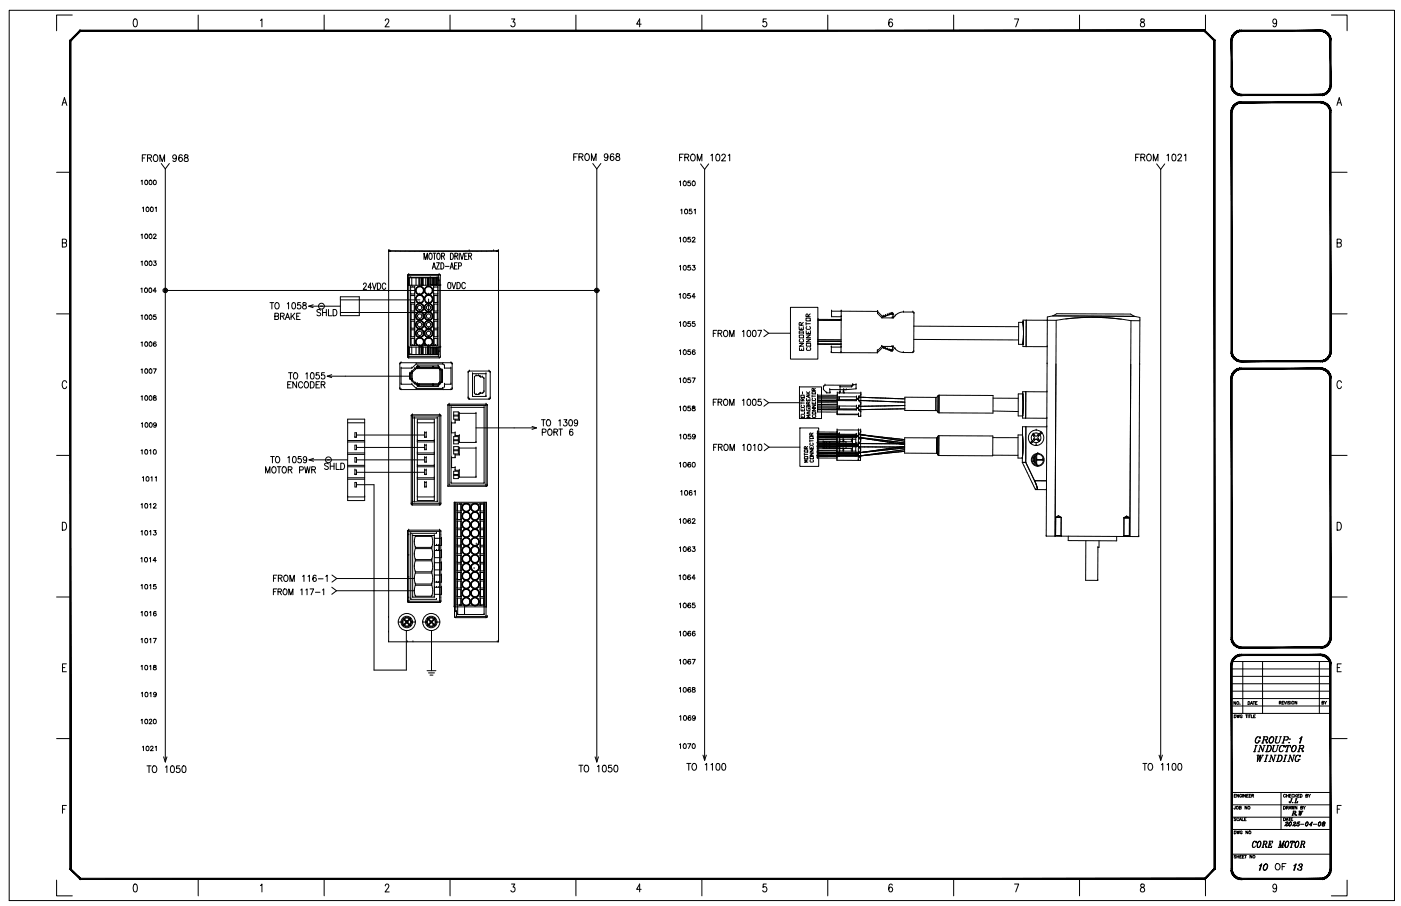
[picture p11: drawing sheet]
<svg xmlns="http://www.w3.org/2000/svg" width="432mm" height="279mm" viewBox="0 0 432 279" stroke-linecap="round" stroke-linejoin="round" font-family="sans-serif">
<defs><g id="words">
<g font-size="5.3">
<text x="43" y="51.2">FROM 968</text>
<text x="176" y="50.8">FROM 968</text>
<text x="208.5" y="50.8">FROM 1021</text>
<text x="349.2" y="50.8">FROM 1021</text>
<text x="82.2" y="96.7">TO 1058</text>
<text x="84" y="99.8">BRAKE</text>
<text x="96.7" y="98.8">SHLD</text>
<text x="87.8" y="121">ENCODER</text>
<text x="81.1" y="147.1">MOTOR PWR</text>
<text x="99.1" y="146">SHLD</text>
<text x="44.4" y="239.5">TO 1050</text>
<text x="177.4" y="239.2">TO 1050</text>
<text x="210.6" y="238.8">TO 1100</text>
<text x="351.4" y="238.8">TO 1100</text>
<text x="392.3" y="269.5">OF</text>
</g>
<g font-size="4.9">
<text x="111.1" y="90.3">24VDC</text>
<text x="166.2" y="135.5">PORT 6</text>
<text x="82.6" y="143.9">TO 1059</text>
<text x="219.1" y="140.1">FROM 1010</text>
<text x="83.3" y="184.5">FROM 117-1</text>
<text x="385.9" y="230.4">GROUP: 1</text>
<text x="386.6" y="236">WINDING</text>
<text x="385.2" y="262.5">CORE MOTOR</text>
<text x="387.3" y="269.5">10</text>
<text x="397.9" y="269.5">13</text>
</g>
<g font-size="4.4">
<text x="42.7" y="58.2">1000</text>
<text x="208.5" y="58.6">1050</text>
<text x="208.8" y="67">1051</text>
<text x="42.7" y="74.8">1002</text>
<text x="208.5" y="75.8">1052</text>
<text x="42.7" y="83.3">1003</text>
<text x="208.5" y="84.7">1053</text>
<text x="42.7" y="91.4">1004</text>
<text x="208.5" y="93.1">1054</text>
<text x="42.7" y="99.8">1005</text>
<text x="208.5" y="102">1055</text>
<text x="42.7" y="107.9">1006</text>
<text x="208.5" y="110.4">1056</text>
<text x="42.7" y="116.4">1007</text>
<text x="208.5" y="119.2">1057</text>
<text x="42.7" y="124.5">1008</text>
<text x="208.5" y="128.1">1058</text>
<text x="42.7" y="133">1009</text>
<text x="208.5" y="136.5">1059</text>
<text x="42.7" y="141.5">1010</text>
<text x="208.5" y="145.3">1060</text>
<text x="208.8" y="153.8">1061</text>
<text x="42.7" y="158">1012</text>
<text x="42.7" y="166.2">1013</text>
<text x="208.5" y="162.6">1062</text>
<text x="208.5" y="171.4">1063</text>
<text x="42.7" y="174.6">1014</text>
<text x="208.5" y="179.9">1064</text>
<text x="42.7" y="182.7">1015</text>
<text x="42.7" y="191.2">1016</text>
<text x="208.5" y="188.7">1065</text>
<text x="208.5" y="197.2">1066</text>
<text x="42.7" y="207.8">1018</text>
<text x="208.5" y="206">1067</text>
<text x="208.5" y="214.8">1068</text>
<text x="42.7" y="216.3">1019</text>
<text x="42.7" y="224.4">1020</text>
<text x="208.5" y="223.3">1069</text>
<text x="208.5" y="232.1">1070</text>
</g>
<g font-size="4">
<text x="43" y="66.3">1001</text>
<text x="42.7" y="199.3">1017</text>
<text x="396.5" y="248.7">J.L</text>
<text x="397.2" y="252.6">R.W</text>
</g>
<g font-size="3.5">
<text x="379.6" y="218.4">NO.</text>
<text x="406.4" y="218.4">BY</text>
</g>
</g></defs>
<g fill="none" stroke="#000" stroke-width=".31">
<path d="M2.8 3.2h427v274.5h-427zM22.3 4.6h-4.9v4.9M41.3 5.9l.5-.1a1.6 1.6 0 0 1 0 2.5h-.2a1.84 1.84 0 0 1-.3-2.4zM61.1 4.6v4.9M80.3 6.3l.4-.5v2.5M99.9 4.6v4.9M118.7 6.4l.4-.6 .6 .1 .1 .4-.2 .8-.9 1.2h1.3M138.7 4.6v4.9M157.6 5.8h1.1l-.6 1a.71 .71 0 0 1 .6 1.1 .71 .71 0 0 1-1.2-.1M177.5 4.6v4.9M197.6 7.5h-1.4l.9-1.7v2.5M216.3 4.6v4.9"/>
<path d="M236.2 5.8h-1v1.1a.75 .75 0 0 1 1 .1 .75 .75 0 0 1 0 1 .75 .75 0 0 1-1 0l-.1-.2M255.1 4.6v4.9M275 6.2l-.5-.4a1.45 1.45 0 0 0 .1 2.5 .69 .69 0 0 0 .5-1 .69 .69 0 0 0-1.1-.2l-.1 .4M293.9 4.6v4.9M312.7 5.8h1.3l-.9 2.5M332.7 4.6v4.9M351.7 5.9v.7a.89 .89 0 0 1 1 .6 .89 .89 0 0 1-.4 1.1 .77 .77 0 0 1-.9-.8 .77 .77 0 0 1 1-.7l.3-.6a.66 .66 0 0 0-1-.3zM371.5 4.6v4.9M374.3 12.5v17M393.5 6.6l-.3 .6a.65 .65 0 0 1-.9-.7 .65 .65 0 0 1 1.1-.3l.1 .4a1.16 1.16 0 0 1-.8 1.7l-.3-.4M410.3 4.6h4.9v4.9M19.1 32.5l.8-2.4 .7 2.4"/>
<path d="M19.4 31.7h.9M412 32.5l.8-2.4 .7 2.4M412.3 31.7h.9M17.4 53.1h4.3M50.9 52.1v182.9M183.9 52.1v182.9M217.2 52.2v182.2M357.7 52.2v182.2M410.3 53.1h4.9M19.2 74.9l1.1-.1 .1-.8-.4-.3h-.8v2.5h.8l.4-.3v-.8l-.4-.2M119.7 77.3h.1M119.7 77.3l.1 .1"/>
<path d="M119.7 77.3h33.9M119.8 77.4h33.8M119.8 77.4v120.5M119.8 77.4h.1M120 77.4h.1M120.1 77.3h.1M132.4 78.2l.1-.1a1.02 1.02 0 0 1 .7 .9 1.02 1.02 0 0 1-.7 1 1.43 1.43 0 0 1-.1-1.8zM133.5 78.1h.9M133.9 78.1v1.9M134.9 78.2l.1-.1a1.02 1.02 0 0 1 .7 .9 1.02 1.02 0 0 1-.7 1 1.43 1.43 0 0 1-.1-1.8zM136.1 79l.8-.1v-.7l-.8-.1v1.9M136.6 79l.4 1"/>
<path d="M138.8 78.1a1.04 1.04 0 0 1 1 .7 1.04 1.04 0 0 1-.3 1.1l-.7 .1zM140.2 79l.8-.1v-.7l-.8-.1v1.9M140.6 79l.5 1M141.5 78.1v1.9M141.9 78.1l.5 1.9 .5-1.9M143.2 79h.5M144.1 78.1h-.9v1.9h.9M144.4 79l.8-.1v-.7l-.8-.1v1.9M144.6 77.3h.1M144.9 79l.5 1M152.1 77.3h.1M153.4 77.4h.1"/>
<path d="M153.6 77.4h.1M153.6 77.3h.1M153.6 78.8h.1M153.6 77.3l-.1 .1M153.6 77.3v120.6M412.1 74.9l1.1-.1 .1-.8-.4-.3h-.8v2.5h.8l.4-.3v-.8l-.4-.2M17.4 96.8h4.3M50.9 89.6h77.3M104.9 91.5h5.8v5.8h-5.8zM104.9 92.5h24.5M104.9 96.4h27.2M125.6 85h.1"/>
<path d="M125.6 85v25M125.8 88h.1M125.8 88h10M125.9 88v-2.3h9.4v23.6h-9.4v-2.3M126 84.6h.1M126 85h.1M126 85v25M126 85h9.1M126 84.6h9.3M126 84.6l-.4 .4M126.2 85.7v2.3M126.6 99.1h.1"/>
<path d="M126.6 98.6h.1M126.6 96.4h.1M126.6 93.8h.1M126.6 95.9h.1M126.6 93.3h.1M126.6 91.1h.1M126.6 90.7h.1M126.6 88.5h.1M126.6 99.1h1.2M126.6 96.4h1.2M126.6 98.6h1.2M126.6 95.9h1.2"/>
<path d="M126.6 93.8h1.2M126.6 93.3h1.2M126.6 91.1h1.2M126.6 88.5h1.2M126.6 90.7h1.2M126.6 88.5v2.2M126.6 91.1v2.2M126.6 93.8v2.1M126.6 96.4v2.2M126.6 99.1v2.1M126.6 85.6h.1M126.6 85.6h8.1"/>
<path d="M126.7 93.8v2.1M126.7 96.4v2.2M126.7 99.1v2.1M126.9 85.7v2.3M127.2 88.5h.1M127.7 93.8v2.1M127.7 96.4v2.2M127.7 99.1v2.1M127.8 99.1h.1M127.8 98.6h.1M127.8 96.4h.1M127.8 95.9h.1"/>
<path d="M127.8 93.8h.1M127.8 91.1h.1M127.8 93.3h.1M127.8 90.7h.1M127.8 88.5h.1M127.8 88.5v2.2M127.8 91.1v2.2M127.8 93.8v2.1M127.8 96.4v2.2M127.8 99.1v2.1M128.1 89.4v-.1a1.28 1.28 0 0 1 2-.8l.4 .5 .2 .7-.3 .7-.7 .4M128.1 92.1a1.29 1.29 0 0 1 2-1l.5 .6v.9"/>
<path d="M128.1 89.7l.1 .5a1.26 1.26 0 0 0 1.4 .6M128.1 92.4v.2M128.1 97.5h.1M128.1 94.9h.1M128.1 91.9v.1M128.1 92.5h.1M128.1 95.1v.1M128.1 97.8l.1 .1M128.1 99.8v.1M128.2 94.5l-.1 .1M128.2 95.3h.1M128.2 99.7v.1"/>
<path d="M128.2 97v.1M128.2 97l-.1 .3a1.63 1.63 0 0 0 1.8 1.7l.7 .6v1a1.29 1.29 0 0 1-2.3 .2 1.29 1.29 0 0 1 1.1-2M128.2 89.1h.1M128.2 97.5a1.13 1.13 0 0 1 1.2-1.1 1.13 1.13 0 0 1 1.1 1.1M128.2 97.5l.5 .9 .7 .2M128.2 94.9l.5 .9 .7 .2M128.2 85.7v2.3M128.2 96.9l1-.7a1.29 1.29 0 0 1 1.4 1.6l-.5 .8-.8 .2M128.2 96.9v.1M128.2 98.1l.1 .1M128.3 92.9l.4 .4 .6 .2M128.3 94.2l-.1 .1"/>
<path d="M128.3 91.6h-.1M128.4 94l-.1 .1M128.4 98.3v.1M128.4 95.7h.1M128.4 99.3h.1M128.5 98.4l.1 .1M128.6 93.9l-.2 .1M128.6 91.2h-.1M128.6 93.8v.1M128.7 97.5a.69 .69 0 0 1 .7-.7 .69 .69 0 0 1 .6 .7M128.7 94.9a.69 .69 0 0 1 .7-.7 .69 .69 0 0 1 .6 .7M128.7 97.5a.69 .69 0 0 0 .7 .7 .69 .69 0 0 0 .6-.7"/>
<path d="M128.7 94.9l.2 .4 .5 .2M128.7 97.5h.1M128.7 94.9h.1M128.8 90.7h.1M128.8 98.6v.1M128.8 91.1h.1M128.8 88.4v.1M128.8 99h.1M128.8 93.7h.1M129 96.3h-.1M129.1 85.7v2.3M129.1 90.8h.1"/>
<path d="M129.1 96.2v.1M129.2 85.7v2.3M129.4 99a1.13 1.13 0 0 1 1.1 1.1 1.13 1.13 0 0 1-1.1 1.2M129.4 93.7l.7 .3 .4 .9M129.4 91.1l.6 .2 .5 .9M129.4 88.4a1.13 1.13 0 0 1 1.1 1.2 1.13 1.13 0 0 1-1.1 1.1M129.4 99a1.13 1.13 0 0 0-1.2 1.1 1.13 1.13 0 0 0 1.2 1.2M129.4 93.7l-.7 .2-.5 1M129.4 91.1a1.13 1.13 0 0 0-1.2 1.1 1.13 1.13 0 0 0 1.2 1.1M129.4 88.4a1.13 1.13 0 0 0-1.2 1.2 1.13 1.13 0 0 0 1.2 1.1M129.4 99h.1M129.4 96.4h.1"/>
<path d="M129.4 98.6h.1M129.4 93.7h.1M129.4 96h.1M129.4 91.1h.1M129.4 93.3h.1M129.4 88.5h.1M129.4 90.7h.1M129.4 95.5h.1M129.5 93.6a1.29 1.29 0 0 1 1.2 1.1 1.29 1.29 0 0 1-1 1.4l-1.1-.2a1.3 1.3 0 0 1-.3-1.8M129.5 93.6l-.9 .2M129.5 88.3h.1M129.5 93.5h.1"/>
<path d="M129.5 98.8h.1M129.6 90.8l-.1 .1M129.6 91h.1M129.7 98.9h.1M129.7 96.3h.1M129.7 93.6h.1M129.7 90.8h-.1M129.7 93.5h-.1M129.8 98.7h-.1M129.8 88h.1M129.8 85.7v2.3M129.9 93.4h-.1"/>
<path d="M129.9 85.7v2.3M129.9 98.7h-.1M130 99v.1M130 96.4h.1M130 94.9l-.2 .4-.4 .2M130 97.5h.1M130 94.9h.1M130.1 85.7v2.3M130.2 91.2l.1 .1M130.3 99.2v.1M130.3 88h.1M130.3 85.7v2.3"/>
<path d="M130.4 95.6v.1M130.5 92.9l-.3 .4-.8 .2M130.5 91.6h.1M130.5 97.5l-.4 .9-.7 .2M130.5 94.9l-.4 .8-.7 .3M130.5 92.2l-.2 .7-.9 .4M130.5 97.5h.2M130.5 94.9h.2M130.5 92.2h.2M130.5 89.6h.2M130.6 94.4v.1M130.6 89.2v.1"/>
<path d="M130.6 89.4h.1M130.6 89.7v.1M130.7 80v-1.9l.5 1.9 .5-1.9v1.9M130.8 97.5h.2M130.8 94.9h.2M130.8 92.2h.2M130.8 89.6h.2M130.8 92.5h.1M130.9 91.9l-.1 .1M130.9 89.2v.1M131 97.5a1.13 1.13 0 0 1 1.1-1.1 1.13 1.13 0 0 1 1.1 1.1M131 97.5l.4 .9 .7 .2"/>
<path d="M131 94.9l.4 .8 .7 .3M131 92.2l.2 .7 .9 .4M131 98.1v.1M131 92.9v.1M131 93h.1M131.1 93l1 .5M131.1 98.3v.1M131.1 95.7h.1M131.1 99.3h.1M131.1 94h.1M131.2 88.7h-.1M131.2 90.5l.1 .1"/>
<path d="M131.2 85.7v2.3M131.2 98.4l.1 .1M131.3 90.6l.5 .2h.7M131.3 93.9h-.1M131.3 91.2h.1M131.4 97.5a.69 .69 0 0 1 .7-.7 .69 .69 0 0 1 .7 .7M131.4 94.9a.69 .69 0 0 1 .7-.7 .69 .69 0 0 1 .7 .7M131.4 97.5a.69 .69 0 0 0 .7 .7 .69 .69 0 0 0 .7-.7M131.4 94.9l.2 .4 .5 .2M131.4 97.5h.1M131.4 94.9h.1M131.4 98.6h.1"/>
<path d="M131.4 95.9l.1 .1M131.5 90.7h.1M131.5 98.6l.7 .2M131.5 96.4h-.1M131.5 88.4v.1M131.6 96.3a1.29 1.29 0 0 0-.6 2l.4 .3M131.6 96v.1M131.6 98.7h.1M131.6 93.4h.1M131.6 96.3a1.28 1.28 0 0 1 1.7 .7 1.28 1.28 0 0 1-.8 1.7l-.6 .2a1.28 1.28 0 0 0-1.1 1 1.28 1.28 0 0 0 .6 1.3M131.6 96.3h.1M131.6 93.7h.1"/>
<path d="M131.7 85.7v2.3M131.7 98.7h.1M131.8 93.5h.1M131.8 85.7v2.3M131.8 98.9h-.1M131.8 96.3h-.1M131.8 93.6h-.1M131.8 91h.1M131.9 98.8h.1M131.9 90.8l.1 .1M131.9 93.5h.1M132 88.3h-.1"/>
<path d="M132 95.5h.1M132.1 85.7v2.3M132.1 99.5h.1M132.1 99a1.13 1.13 0 0 1 1.1 1.1 1.13 1.13 0 0 1-1.1 1.2M132.1 93.7l.7 .2 .4 1M132.1 88.4a1.13 1.13 0 0 1 1.1 1.2 1.13 1.13 0 0 1-1.1 1.1M132.1 91.1l.7 .2 .4 .9M132.1 99a1.13 1.13 0 0 0-1.1 1.1 1.13 1.13 0 0 0 1.1 1.2M132.1 93.7l-.7 .3-.4 .9M132.1 88.4a1.13 1.13 0 0 0-1.1 1.2 1.13 1.13 0 0 0 1.1 1.1M132.1 91.1l-.7 .2-.4 .9M132.1 99h.1"/>
<path d="M132.1 96.4h.1M132.1 98.6h.1M132.1 93.7h.1M132.1 96h.1M132.1 88.5h.1M132.1 90.7h.1M132.1 91.1h.1M132.1 93.3h.1M132.1 92.2v4.2M132.1 98.8a1.29 1.29 0 0 1 1.3 1.6 1.29 1.29 0 0 1-1.8 .9M132.2 93.6a1.29 1.29 0 0 1 1.2 1.5 1.29 1.29 0 0 1-1.6 1 1.29 1.29 0 0 1-1-1.1 1.29 1.29 0 0 1 .7-1.3h.1M132.2 93.6l-.6 .1"/>
<path d="M132.2 88.3h.1M132.2 93.5h.1M132.2 93.6h.1M132.2 98.8h.1M132.3 90.8l-.1 .1M132.4 91h.1M132.4 98.9h.1M132.4 96.3h.1M132.4 93.6h.1M132.4 93.5h.1M132.5 98.7h-.1M132.5 85.7v2.3"/>
<path d="M132.5 88.4l-.7-.1a1.29 1.29 0 0 0-.6 2.2M132.5 88.4h.1M132.6 88.4l.5 .4M132.6 90.8h-.1M132.6 93.4h-.1M132.6 87.8h.1M132.6 85.6h.1M132.6 87.8h2.1M132.6 85.7v2.1M132.6 99h.1M132.6 93.7h.1M132.7 91.1l-.1-.1a1.27 1.27 0 0 0-1.4 .3 1.27 1.27 0 0 0-.3 1.3"/>
<path d="M132.7 88.4v.1M132.7 91.1h.1M132.7 98.6l-.1 .1M132.7 91.1l.6 .6 .1 .7-.4 .8-.9 .3M132.7 90.7h.1M132.8 94.9l-.2 .4-.5 .2M132.8 97.5h.1M132.8 94.9h.1M132.8 85.7v2.3M132.8 93.8l.1 .1M132.9 96.5l.1 .1M133 98.4l-.1 .1"/>
<path d="M133 88.7h.1M133 99.3h.1M133 96.6l.1 .1M133 90.4v.1M133.1 98.3l-.1 .1M133.1 95.7h-.1M133.1 88.8l.3 .6M133.2 85.7v2.3M133.2 94.2v.1M133.2 91.6h.1M133.2 97.5l-.2 .7-.9 .4M133.2 94.9l-.2 .6-.9 .5"/>
<path d="M133.2 92.2l-.2 .7-.9 .4M133.2 97.5h.2M133.2 98.1v.1M133.2 94.9h.2M133.2 92.2h.2M133.2 89.6h50.7M133.2 83l.6-2 .5 2M133.3 99.7v.1M133.3 97v.1M133.3 94.5v.1M133.3 89.2v.1M133.3 95.3h.1"/>
<path d="M133.3 92.6v.1M133.3 99.8l.1 .1M133.3 97.2l.1 .1M133.3 97.8v.1M133.4 95.1l-.1 .1M133.4 92.5h-.1M133.4 89.7l-.3 .7-.5 .4M133.4 85.7v2.3M133.4 82.3h.7M133.5 85.7v2.3M133.6 85.7v2.3M133.6 99.1h.1"/>
<path d="M133.6 91.1h.1M133.6 93.3h.1M133.6 90.7h.1M133.6 88.5h.1M133.6 93.8h.1M133.6 95.9h.1M133.6 96.4h.1M133.6 98.6h.1M133.6 88.5v2.2M133.6 91.1v2.2M133.6 93.8v2.1M133.6 96.4v2.2"/>
<path d="M133.6 99.1v2.1M133.6 99.1h1.3M133.6 96.4h1.3M133.6 98.6h1.3M133.6 95.9h1.3M133.6 93.8h1.3M133.6 93.3h1.3M133.6 91.1h1.3M133.6 88.5h1.3M133.6 90.7h1.3M133.8 85.7v2.3M133.8 91.1v2.2"/>
<path d="M133.8 93.8v2.1M133.8 96.4v2.2M133.8 99.1v2.1M134.4 85.7v2.3M134.5 81h.9l-.9 2h.9M134.7 85.7v2.3M134.7 87.8h.1M134.7 85.6h.1M134.7 85.7v2.1M134.8 91.1v2.2M134.8 93.8v2.1M134.8 96.4v2.2"/>
<path d="M134.8 99.1v2.1M134.9 99.1h.1M134.9 91.1h.1M134.9 93.3h.1M134.9 90.7h.1M134.9 88.5h.1M134.9 93.8h.1M134.9 95.9h.1M134.9 96.4h.1M134.9 98.6h.1M134.9 88.5v2.2M134.9 91.1v2.2"/>
<path d="M134.9 93.8v2.1M134.9 96.4v2.2M134.9 99.1v2.1M135 85.7v2.3M135.1 86.5h.1M135.1 85h.1M135.1 86.5h.2M135.1 85v1.5M135.3 84.6h.1M135.3 86.5h.1M135.3 84.6l.4 .3v25.2l-.4 .3M135.6 88h.1"/>
<path d="M135.7 85h.1M135.8 88h.1M135.9 81a.97 .97 0 0 1 .9 1 .97 .97 0 0 1-.9 1zM137.2 82.1h1.2M138.2 87.2l.2-.1a1.09 1.09 0 0 1 0 1.9l-.2-.1-.2-.7zM138.7 83l.6-2 .5 2M138.9 82.3h.7M139.3 87.1l.6 1.9 .6-1.9M140.1 82h.5M140.8 87.1a.97 .97 0 0 1 1.1 1 .97 .97 0 0 1-1.1 .9zM140.9 81h-.8v2h.8M141.3 82h.8v-.9l-.8-.1v2"/>
<path d="M143.4 87.5a.57 .57 0 0 0-.7-.4 .57 .57 0 0 0-.4 .7v.5a.57 .57 0 0 0 .4 .7 .57 .57 0 0 0 .7-.4M153.6 86.4h.1M243.6 94.8h8.5v15.9h-8.5zM247.6 99.4l-.7 .7M248.4 98.1h1.3v.9h-1.3zM248.4 99.4l.1 .9M249.7 97.7h-1.3l.2-.9 .4 .2 .1 .7M249.7 96.8l-.6 .7M249.7 99.8h-1.2M252.1 98.5h.1M252.1 98.5h7.2M252.1 98.8h7.2"/>
<path d="M252.1 98.5v.3M252.1 98.8v6M256.3 96h.1M256.3 97.7h.1M256.3 96h3M256.3 97.7h3M256.3 96v1.7M259.3 96h.1M259.3 97.7h.1M259.3 98.5h.1M259.3 96l-.1 12.8M259.3 96h11.2"/>
<path d="M270.5 96.6h.1M270.5 96.6l1.3 1.4M270.5 96h.1M270.5 96.1h.1M270.5 96v.6M270.5 96.1l1.6 1.6M271.8 98h.1M271.8 98h3.5M272.1 97.7h.1M272.1 97.7h.3M272.4 97.7h.1M272.4 97.5h.1"/>
<path d="M272.4 97.5h.5M272.4 97.5v.2M272.9 97.3h.1M272.9 97.5h.1M272.9 97.3h.6M272.9 97.3v.2M273.5 97h.1M273.5 97.3h.1M273.5 97v.3M273.5 97l.6 .1M274.1 96.8h.1M274.1 97.1h.1"/>
<path d="M274.1 96.8h.9M274.1 96.8v.3M274.7 96.8h.1M274.7 96.6h.1M274.7 96.8l-2.3 .9M274.7 96.6v.2M274.7 96.6h.3M275 98h.1M275 96.8l.2 .2M275 96.6l.2 .2M275 96.8h.1M275 96.6h.1"/>
<path d="M275.2 97.8h.1M275.2 97h.1M275.2 96.8h.1M275.2 97.8l-.2 .2M275.2 96.8v1M275.3 98h.1M275.9 97.4h.1M275.9 97.4l-.6 .6M278.5 96.2l-1.4 .3-1.2 .8M278.5 96.2h.1M278.5 96.2h2.8M281.3 96.2l.4 .4"/>
<path d="M281.3 96.2h.1M281.7 96.6h.1M281.7 96.6l-.1 11.8M315.3 99.4h.1M315.3 99.4h-1.3l-.1 6.8h1.4M315.3 99.8l.1 .1M316.3 98.7h-1v8.2h1M316.3 98.7l6.5 .1M316.3 98.7v8.2M322.8 98.8h.1M322.8 98.8l-.3 66.5M322.8 98.8h2.7"/>
<path d="M324.5 97.4l-1.7 .4v1M324.5 97.4l1.2-.6 22.7 .1 1.2 .7zM325.5 98.8l-.3 66.5M328.5 98.3a66.4 66.4 0 0 1 20.1 .6M345.6 98.4a66.4 66.4 0 0 0-20.1 .4M349.6 97.5l1.7 .4M351.3 98.9h-2.7l-.4 66.6M351.3 97.9l-.3 67.6M410.3 96.8h4.9M20.6 118a.71 .71 0 0 0-.9-.6 .71 .71 0 0 0-.5 .9v.6a.71 .71 0 0 0 .5 .9 .71 .71 0 0 0 .9-.5M100.9 116h25.3M123.2 119.8h.1"/>
<path d="M123.2 112.2h.1M123.2 112.2l.3-.3h15.6l.3 .2v7.8l-.3 .2h-15.6l-.3-.3M123.2 112.2v7.6M123.6 111.9h.1M123.6 118.5h.1M123.6 113.5h.1M123.6 113.5h3.3M123.6 118.5h3.3M123.6 113.5v5M125.6 110h.1M125.6 110l.4 .4M125.8 107h.1"/>
<path d="M125.8 107h10M126 110.4h.1M126 110h.1M126 110h9.1M126 110.4h9.3M126.2 107v2.3M126.2 116.8h.1M126.2 115.3h.1M126.2 115.3v1.5M126.2 116.7l.2 .2M126.4 115.1l-.2 .1M126.4 116.9h.1"/>
<path d="M126.4 115.1h.1M126.4 116.9h.6M126.4 115.1h.6M126.6 104.4h.1M126.6 106.5h.1M126.6 101.7h.1M126.6 103.8h.1M126.6 101.2h.1M126.6 106.5h8.3M126.6 104.4h1.2M126.6 103.8h1.2M126.6 101.7h1.2"/>
<path d="M126.6 101.2h1.2M126.6 101.7v2.1M126.6 104.4v2.1M126.6 115.1v1.8M126.6 109.4h.1M126.7 101.7v2.1M126.7 104.4v2.1M126.7 117l.2 .4M126.7 117h.1M126.7 115h.1M126.7 115v2M126.9 114.5l-.2 .5"/>
<path d="M126.9 117.5h.1M126.9 114.6h.1M126.9 107v2.3M126.9 117.5l.9 .8M126.9 113.5h.1M126.9 118.5h.1M126.9 118.5l1.4 1.3M127 117l.1 .2M127 116.9h.1M127 115.1h.1M127 115h.1M127 117h.1"/>
<path d="M127 115v2M127.1 114.7l-.1 .3M127.1 117.2h.1M127.1 114.8h.1M127.1 117.2l.9 .9M127.2 106.5h.1M127.7 101.7v2.1M127.7 104.4v2.1M127.8 118.3l.7 .3M127.8 118.3h.1M127.8 113.7h.1M127.8 113.7l-.9 .9"/>
<path d="M127.8 104.4h.1M127.8 106.5h.1M127.8 103.8h.1M127.8 101.7h.1M127.8 101.2h.1M127.8 101.7v2.1M127.8 104.4v2.1M128 118.1l.5 .2M128 118.1h.1M128 113.9h.1M128 113.9l-.9 .9M128.1 105.4h.1"/>
<path d="M128.1 102.8h.1M128.1 100.1h.1M128.1 103v.1M128.1 105.2v.1M128.1 105.6v.1M128.1 100.4h.1M128.2 103.2h.1M128.2 102.4l-.1 .1M128.2 100.5v.1M128.2 104.9v.1M128.2 105.4l.5 .9 .7 .2M128.2 102.8l.5 .9 .7 .2"/>
<path d="M128.2 107v2.3M128.3 112.2h.1M128.3 119.8h.1M128.3 112.2l-1.4 1.3M128.3 112.2h8.1M128.3 119.8h8.1M128.3 103.5l.1 .1M128.4 103.6l.2 .2M128.4 100.9v.1M128.4 101.9v.1M128.5 106.3v.1M128.5 113.7l-.5 .2"/>
<path d="M128.5 113.4l-.7 .3M128.5 118.3h.1M128.5 113.7h.1M128.5 113.4h.1M128.5 118.6h.1M128.5 113.4h6.8M128.6 101.8h-.1M128.6 103.8h.1M128.6 119l.2 .1M128.6 113h.1M128.6 119h.1M128.6 118.3h.1"/>
<path d="M128.6 113.7h.1M128.6 113.4h.1M128.6 113v.7M128.6 118.3v.7M128.6 113.2h6.6M128.6 118.8h6.6M128.6 118.3h6.7M128.6 113.7h6.7M128.6 118.6h6.6M128.7 102.8a.69 .69 0 0 0 .7 .7 .69 .69 0 0 0 .6-.7M128.7 102.8h.1M128.7 100.1h.1"/>
<path d="M128.8 112.8l-.2 .2M128.8 119.2h.1M128.8 112.8h.1M128.8 101.3h.1M128.8 119.2h6.2M128.8 112.8h6.2M128.8 104.3h.1M128.8 101.6h.1M128.9 113.4h.1M128.9 118.6h.1M128.9 118.6l.1 .2M128.9 104h.1"/>
<path d="M129 113.3h.1M129 118.8h.1M129 113.3h.2M129 118.8h.2M129 113.3l-.1 .1M129.1 104h.1M129.1 113.3v.1M129.1 118.6v.2M129.1 107v2.3M129.2 113.3h.1M129.2 118.8h.1M129.2 113.3l.1 .1"/>
<path d="M129.2 107v2.3M129.3 113.4h.1M129.3 118.6h.1M129.3 118.6l-.1 .2M129.4 104.3l.9 .4 .2 .7M129.4 101.6l.7 .3 .4 .9M129.4 102.1l.4 .2 .2 .5M129.4 102.1l-.5 .2-.2 .5M129.4 104.3l-.7 .2-.5 .9M129.4 101.6l-.7 .3-.5 .9M129.4 104.3h.1M129.4 106.6h.1"/>
<path d="M129.4 101.6h.1M129.4 103.9h.1M129.4 101.3h.1M129.4 102.1h.1M129.5 101.5h.1M129.6 106.7h-.1M129.6 104.2h.1M129.7 101.5l.1 .1M129.8 101.4h-.1M129.8 104h-.1M129.8 107h.1M129.8 107v2.3"/>
<path d="M129.9 106.6h-.1M129.9 107v2.3M130 101.6v.1M130 102.8h.1M130 100.1h.1M130 103.9h.1M130 101.2v.1M130.1 107v2.3M130.3 101.8l-.8-.3-.9 .2-.5 .9 .2 .9M130.3 101.8v.1M130.3 101.9a1.28 1.28 0 0 1 .2 1.5 1.28 1.28 0 0 1-1.3 .7l-.6-.3M130.3 101v.1"/>
<path d="M130.3 107h.1M130.3 107v2.3M130.4 103.5v.1M130.4 100.9h.1M130.5 102.1v.1M130.5 105.4l-.2 .7-.9 .4M130.5 102.8l-.4 .8-.7 .3M130.5 105.4h.2M130.5 102.8h.2M130.5 100.1h.2M130.6 105.1h.1M130.8 105.4h.2"/>
<path d="M130.8 102.8h.2M130.8 100.1h.2M130.8 105.6l.1 .1M130.9 105.1h.1M130.9 105.8v.1M131 105.4l.2 .7 .9 .4M131 102.8l.4 .8 .7 .3M131 102.1v.1M131 106.5h.1M131.1 100.9v.1M131.1 101.9v.1M131.2 104.5l-.1 .1"/>
<path d="M131.2 107v2.3M131.3 101.8h-.1M131.4 102.8a.69 .69 0 0 0 .7 .7 .69 .69 0 0 0 .7-.7M131.4 102.8h.1M131.4 100.1h.1M131.4 103.9h.1M131.4 101.2l.1 .1M131.5 101.6l-.1 .1M131.5 101.3h.1M131.5 104.3h.1M131.6 103.9v.1M131.6 101.3h.1"/>
<path d="M131.6 106.6h.1M131.7 107v2.3M131.7 104h.1M131.7 101.4h.1M131.8 107v2.3M131.8 101.5l-.1 .1M131.8 104.2h.1M131.9 101.5h.1M131.9 106.7h.1M132.1 107v2.3M132.1 102.1h.1M132.1 104.3l.9 .4 .2 .7"/>
<path d="M132.1 101.6l.7 .3 .4 .9M132.1 102.1l.5 .2 .2 .5M132.1 102.1l-.5 .2-.2 .5M132.1 104.3l-.7 .2-.4 .9M132.1 101.6l-.7 .3-.4 .9M132.1 104.3h.1M132.1 106.6h.1M132.1 101.6h.1M132.1 103.9h.1M132.1 101.3h.1M132.2 101.5h.1M132.3 106.7h-.1"/>
<path d="M132.4 104.2h.1M132.4 101.5l.1 .1M132.5 101.4h-.1M132.5 104h-.1M132.5 107v2.3M132.6 107.3h.1M132.6 109.4h.1M132.6 107.3h2.1M132.6 107.3v2M132.6 101.6h.1M132.7 104.3h.1M132.7 106.5v.1"/>
<path d="M132.8 102.8h.1M132.8 100.1h.1M132.8 107v2.3M132.9 101.8h.1M133 103.7l-.1 .1M133 104.5v.1M133 101.9l.1 .1M133.1 103.6l-.1 .1M133.1 100.9l-.1 .1M133.2 107v2.3M133.2 102.1v.1M133.2 105.4l-.2 .7-.9 .4"/>
<path d="M133.2 102.8l-.2 .6-.9 .5M133.2 105.4h.2M133.2 102.8h.2M133.2 100.1h.2M133.3 113.4h.1M133.3 118.6h.1M133.3 118.6l.1 .2M133.3 105.1h.1M133.3 102.4v.1M133.3 105.8v.1M133.3 103.2h.1M133.3 100.5v.1"/>
<path d="M133.4 105.6l-.1 .1M133.4 103l-.1 .1M133.4 100.4h-.1M133.4 113.3h.1M133.4 118.8h.1M133.4 113.3h.2M133.4 118.8h.2M133.4 113.3l-.1 .1M133.4 107v2.3M133.5 107v2.3M133.5 118.6v.2M133.6 107v2.3"/>
<path d="M133.6 113.3h.1M133.6 118.8h.1M133.6 113.3l.1 .1M133.6 104.4h.1M133.6 106.5h.1M133.6 101.2h.1M133.6 101.7h.1M133.6 103.8h.1M133.6 101.7v2.1M133.6 104.4v2.1M133.6 104.4h1.3M133.6 103.8h1.3"/>
<path d="M133.6 101.7h1.3M133.6 101.2h1.3M133.7 113.4h.1M133.7 118.6h.1M133.7 118.6l-.1 .2M133.8 101.7v2.1M133.8 104.4v2.1M133.8 107v2.3M134.2 106.5h.1M134.4 107v2.3M134.7 107v2.3M134.7 107.3h.1"/>
<path d="M134.7 109.4h.1M134.7 107.3v2M134.8 101.7v2.1M134.8 104.4v2.1M134.9 104.4h.1M134.9 106.5h.1M134.9 101.2h.1M134.9 103.8h.1M134.9 101.7h.1M134.9 101.7v2.1M134.9 104.4v2.1M135 112.8l.2 .2"/>
<path d="M135 119.2h.1M135 112.8h.1M135 107v2.3M135.1 108.5h.1M135.1 110h.1M135.1 108.5v1.5M135.1 108.5h.2M135.2 119l-.2 .1M135.2 113h.1M135.2 119h.1M135.2 118.3h.1M135.2 113.7h.1"/>
<path d="M135.2 113v.7M135.2 118.3v.7M135.2 113.6l.4 .4M135.2 113.3l.5 .2 .1 .5M135.3 113.4h.1M135.3 118.6h.1M135.3 110.4h.1M135.3 108.5h.1M135.6 118l-.4 .3M135.6 114h.1M135.6 118h.1M135.6 118h.6"/>
<path d="M135.6 114h.6M135.6 114v4M135.6 107h.1M135.7 110h.1M135.8 107h.1M135.8 118l-.1 .5-.5 .1M135.9 114h.1M135.9 118h.1M135.9 114v4M136 114v4M136.2 114l.2 .2M136.2 118h.1"/>
<path d="M136.2 114h.1M136.4 112.2l.4 .2 .2 .4M136.4 117.8l-.2 .1M136.4 112.2h.1M136.4 119.8h.1M136.4 117.8h.1M136.4 114.2h.1M136.4 114.2v3.6M137 119.2l-.2 .4-.4 .2M137 112.8h.1M137 113.5h.1M137 118.5h.1"/>
<path d="M137 119.2h.1M137 113.5h2M137 112.8v.7M137 118.5v.7M137 118.5h2M139 111.9h.1M139 113.5h.1M139 118.5h.1M139 113.5v5M139.4 119.8h.1M139.4 112.2h.1M144.3 114.8h.1"/>
<path d="M144.3 114.8l.3-.4h6.2l.3 .4M144.3 114.8v7.9M144.7 114.4h.1M145.6 115.3h.1M145.6 115.3v7M145.6 115.3h4.2M146.2 116.4h.1M146.2 116.4v4.7M146.7 115.8l-.5 .6M146.7 115.8h.1M146.7 115.8h.7M147.4 115.8l.5 .3"/>
<path d="M147.4 115.8h.1M147.9 116.1h.1M147.9 116.1l.2 .1M148.1 116.2h.1M148.1 116.2h.5M148.6 116.2l.5 .6M148.6 116.2h.1M149.2 116.8h.1M149.2 116.8v3.9M149.8 115.3h.1M149.8 115.3v7M150.7 114.4h.1"/>
<path d="M151.1 114.8h.1M151.1 114.8v7.9M219.8 102.8h.7M220.9 101.9h-1.1v1.9M221.3 102.8l1-.1 .1-.6-1.1-.2v1.9M221.9 102.8l.6 1M223.3 102a.94 .94 0 0 1 1.1 .8 .94 .94 0 0 1-.9 1 1.2 1.2 0 0 1-.2-1.8zM224.9 103.8v-1.9l.7 1.9 .6-1.9v1.9M228.8 102.3l.4-.4v1.9M230.5 102l.2-.1a1.03 1.03 0 0 1 .7 .9 1.03 1.03 0 0 1-.7 1l-.5-.8zM232.1 102l.5-.1a1.11 1.11 0 0 1-.2 1.9 1.32 1.32 0 0 1-.3-1.8zM233.6 101.9h1.1l-.8 1.9"/>
<path d="M235.4 101.7l1.5 1.1M236.9 102.8h6.7M236.9 102.8l-1.5 1M246.3 100.7v.9h1.3v-.9M246.3 103.3h1.3l.1 .9h-1.3zM246.3 102.9v-.6l.2-.3h.9l.2 .9M246.4 105.9h1.3l-1.3 .9h1.3M246.4 119.3h6.8v9.8h-6.8zM247 101.2v.4M247.1 107.6v.5M247.4 104.6l.3 .7-.2 .2h-.9l-.2-.2 .2-.7M247.6 100.3h-1.3v-.6l.2-.3 .4 .3 .1 .6"/>
<path d="M247.6 102.7h-1.3M247.7 107.2v.9h-1.3v-.9M248.5 103.3h1.3l-1.3 .9 1.3-.1M248.5 104.6h1.3l-1.3 .9 1.3-.1M248.5 105.9h1.3l.1 .8h-1.4zM249.1 102.4v.4M249.5 100.7l.3 .2-.2 .7h-.9l-.2-.7 .2-.2M249.6 107.2l.3 .6-.3 .2-.8 .1-.2-.3 .2-.6M249.8 102v.8l-1.3 .1v-.9M251.3 119.7l-.5 .6M252.1 106.2h.1M252.1 104.8h7.1"/>
<path d="M252.1 105.3h7.1M252.1 106.1h7.1M252.1 106.2h7.1M252.1 104.8v1.4M253.8 119.3h.1M253.8 119.3v.8M254.3 118.8h.1M254.3 118.8l-.5 .5M254.3 118.8h8.5M256.2 108.7h.1M256.2 107h.1M256.2 107h3"/>
<path d="M256.2 108.7l3 .1M256.2 107v1.7M258.9 119.3h.1M258.9 119.3v1.7M258.9 119.3h3.6M259.2 108.8h.1M259.2 108.8h11.2M259.2 107h.1M259.2 106.2h.1M262.5 119.3h.1M262.8 118.8h.1M262.8 118.6h.1"/>
<path d="M262.8 118.8l-.3 .5M262.8 118.6v.2M262.8 118.6h1M263.8 119.9h.1M263.8 118.6h.1M263.8 118.6v1.3M263.8 119.9l-3.7 .3M270.4 108.8h.1M270.4 108.2h.1M270.4 108.2v.6M271.8 106.8h.1M271.8 106.8h3.5"/>
<path d="M271.8 106.8l-1.4 1.4M272 107.2h.1M272 107.2l-1.6 1.6M272 107.2h.4M272.4 107.2h.1M272.4 107.4h.1M272.4 107.2l2.2 .8M272.4 107.2v.2M272.4 107.4h.5M272.9 107.4h.1M272.9 107.6h.1M272.9 107.4v.2"/>
<path d="M272.9 107.6h.6M273.5 107.6h.1M273.5 107.8h.1M273.5 107.6v.2M273.5 107.8h.5M274 107.8h.1M274 108h.1M274 108h1M274 107.8v.2M274.6 108h.1M274.6 108.3h.1M274.6 108v.3"/>
<path d="M274.6 108.3h.4M274.9 106.8h.1M274.9 106.8l.3 .3M275 108h.1M275 108.3h.1M275.2 107.1h.1M275.2 107.8h.1M275.2 108.1h.1M275.2 107.1v1M275.2 107.8l-.2 .2M275.2 108l-.2 .2M275.3 106.8h.1"/>
<path d="M275.3 106.8l.6 .7M275.9 107.5l1.1 .9 1.4 .3M275.9 107.5h.1M278.4 108.7h.1M278.4 108.7h2.9M281.3 108.7h.1M281.6 100.6l32.3 .2M281.6 108.4l-.3 .3M281.6 108.4h.1M281.6 104.7l32.3 .1M315.3 106.2h.1M315.3 105.9v.1"/>
<path d="M316.3 106.9h6.4M322.7 112.2h.1M322.7 106.9h.1M351.2 112.4h.1M413.4 118a.71 .71 0 0 0-.8-.6 .71 .71 0 0 0-.5 .9v.6a.71 .71 0 0 0 .5 .9 .71 .71 0 0 0 .8-.5M107.1 129.3h5.3v25.1h-5.3zM107.1 130.4h5.3M107.1 139.7h5.3M107.1 136.3h5.3M107.1 135.8h5.3M109.4 134.9h.1M109.4 137.3h.5v1.4h-.5z"/>
<path d="M109.4 133.5h.5v1.4h-.5zM109.9 134.2h21M109.9 138h21M123.6 120.1h.1M126.7 128.3h.1M127.1 127.9h.1M127.1 128.3h.1M127.1 128.9h.1M127.1 128.3h8.3M127.1 128.3v27M127.1 128.9h7.7M127.1 127.9l-.4 .3v27.2l.3 .3h8.6l.3-.4"/>
<path d="M127.1 127.9h8.4M127.7 128.9h.1M127.7 128.9v25.8M128.6 130.4h.1M128.6 139.7h.1M128.6 136.3h.1M128.6 135.8h.1M128.6 129.3h5.3v25.1h-5.3zM128.6 130.4h5.3M128.6 139.7h5.3M128.6 136.3h5.3M128.6 135.8h5.3"/>
<path d="M130.9 137.3h.1M130.9 138.7h.1M130.9 133.5h.1M130.9 134.9h.1M130.9 133.5v1.4M130.9 137.3v1.4M130.9 137.3h.5M130.9 138.7h.5M130.9 133.5h.5M130.9 134.9h.5M131.4 137.3h.1M131.4 138.7h.1"/>
<path d="M131.4 133.5h.1M131.4 134.9h.1M131.4 133.5v1.4M131.4 137.3v1.4M133.9 130.4h.1M133.9 139.7h.1M133.9 136.3h.1M133.9 135.8h.1M134.8 128.9h.1M134.8 128.9v25.8M135.4 128.3h.1M135.4 128.3v27"/>
<path d="M135.5 127.9h.1M135.5 127.9l.4 .4M135.9 128.3h.1M135.9 128.3v27M138 125h.1M138.4 124.7h.1M138.4 125h.1M138.4 125v24.6M138.4 125h11.4M139 120.1h.1M139 125.6h.1M139 125.6v23.4"/>
<path d="M139 125.6h10.2M139.2 130.4h.1M139.2 133.5h.1M139.2 133.5h1.1M139.2 130.4v3.1M139.2 130.4h1.1M139.8 128.3h1.5M139.8 127h1.5v2.3h-1.5zM139.8 138.7h1.5M139.8 128h1.5M139.8 134.6h1.5v2.3h-1.5zM139.8 137.7h1.5v2.3h-1.5z"/>
<path d="M139.8 135.6h1.5M139.8 135.9h1.5M139.8 139h1.5M140.3 130.4h.1M140.3 133.5h.1M140.3 134.3h.1M140.3 129.6h.1M140.3 129.6v.8M140.3 133.5v.8M140.3 134.3h1.3M140.3 129.6h1.3M141.6 138.2h.1"/>
<path d="M141.6 136.4h.1M141.6 127.5h.1M141.6 134.3h.1M141.6 129.6h.1M141.6 127.5v2.1M141.6 134.3v2.1M141.6 138.2v2.1M141.6 138.2h5.1M141.6 136.4h5.1M141.6 127.5h5.1M144.3 122.7h.1M144.3 122.7l.3 .4h6.2l.3-.4"/>
<path d="M144.7 123.1h.1M145.6 122.3h.1M145.6 122.3h4.2M146.2 121.1l.5 .5M146.2 121.1h.1M146.7 138.2h.1M146.7 136.4h.1M146.7 127.5h.1M146.7 127.5v8.9M146.7 138.2v9M146.7 132h18.7M146.7 121.7h.1"/>
<path d="M146.7 121.7h.7M147.4 121.7h.1M147.9 121.4l-.5 .2M147.9 121.4h.1M148.1 121.3l-.2 .1M148.1 121.3h.1M148.1 121.3h.5M148.6 121.3h.1M149.1 120.7l-.5 .5M149.2 120.7h.1M149.2 125.6h.1M149.2 125.6v23.4"/>
<path d="M149.8 122.3h.1M149.8 124.7h.1M149.8 125h.1M149.8 125v24.6M150.2 125h.1M150.2 125l-.3-.3h-11.6l-.3 .2v25.1M150.2 125l-.1 24.8-.2 .2h-11.9M150.7 123.1h.1M151.1 122.7h.1M164 131.5l1.4 .5M165.4 132l-1.4 .4M166.9 129.4h1.1"/>
<path d="M167.5 129.4v2M168.7 129.5a.89 .89 0 0 1 1 .9 .89 .89 0 0 1-1 .9l-.3-.7zM172.2 129.8l.4-.4v2M173.8 129.4h.9l-.5 .8a.6 .6 0 0 1 .5 .9 .6 .6 0 0 1-1.1-.1M175.5 129.5l.3-.1a1.03 1.03 0 0 1 .7 1 1.03 1.03 0 0 1-.7 1 1.3 1.3 0 0 1-.3-1.9zM178 130.1a.54 .54 0 0 1-.7 .4 .54 .54 0 0 1-.2-.8 .54 .54 0 0 1 .8 0l.1 .4a.91 .91 0 0 1-.6 1.3l-.4-.3M219.8 124h.7M220.9 123.1h-1.1v1.9M221.3 124l1-.1 .1-.6-1.1-.2v1.9M221.9 124l.6 1M223.3 123.2a.89 .89 0 0 1 1.1 .9 .89 .89 0 0 1-1.1 .8l-.3-.6zM224.9 125v-1.9l.7 1.9 .6-1.9v1.9"/>
<path d="M228.8 123.5l.4-.4v1.9M230.5 123.2l.2-.1a1.02 1.02 0 0 1 .7 1 1.02 1.02 0 0 1-.7 .9l-.4-.3-.1-.5zM232.1 123.2h.7l.2 .7-.2 1-.4 .1a1.3 1.3 0 0 1-.3-1.8zM234.5 123.1h-.8l-.1 .8a.63 .63 0 0 1 1 0 .63 .63 0 0 1-.1 1 .63 .63 0 0 1-.9-.2M235.4 123.1l1.5 1.1M236.9 124.2h9.5M236.9 124.2l-1.5 1.1M237 137.9h9.5M246.5 132h5.8v11.8h-5.8zM246.8 121.9h1.1v.7h-1.1zM246.9 124v.7M246.9 124.3h1"/>
<path d="M247.3 120.8l.1 .7M247.4 123.6v-.5l-.4-.2-.1 .7h1M247.4 126.4v.3M247.4 128.4l.1 .4M247.7 125l.2 .1-.1 .6h-.7l-.2-.2 .2-.5M247.9 122.9l-.5 .5M247.9 138.7h1v.7h-1zM247.9 139.8v.7M247.9 126v.7h-1v-.7M247.9 127v.7l-1 .1M248 128.1v.7h-1.1v-.7M248.4 138.4v-.5l-.3-.2-.2 .7h1"/>
<path d="M248.5 120.8l.6 .7M248.6 126l.2 .7 .9-.2v-.5h-.6v.2M248.6 125.5h1M248.9 137.7l-.5 .5M249.1 123.2v.4M249.1 124.6v-.5l-.3-.2-.2 .7h1M249.1 125.5v-.4l.4-.2 .2 .7M249.1 125.1l-.3-.1-.2 .6M249.3 121.9v.6M249.3 127v.7M249.6 134.6h1v.7h-1zM249.6 135.6v.7"/>
<path d="M249.6 120.8l-.5 .5M249.6 121.8l-1 .4 1 .3M249.6 121.5h-1M249.6 138.7h1.1l-1.1 .7h1.1M249.6 122.9v.7h-1v-.7M249.6 123.9l-.5 .5M249.6 139.7h1.1l-1.1 .7h1.1M249.7 128.1h-1.1l.7 .3-.6 .4h1M249.7 127l-1.1 .4 1.1 .3M249.8 136.6l-.2 .2 .2 .5h.7l.1-.2-.1-.5M250.1 134.2v-.5l-.4-.2-.1 .7h1M250.1 138v.4"/>
<path d="M250.3 120.8h1v.7h-1zM250.3 121.8v.7M250.3 126h1.1l-1 .7h1M250.3 124.9h1.1l-1.1 .7h1.1M250.4 127h1v.7h-1zM250.5 128l-.1 .2 .1 .5h.7l.2-.2-.2-.5M250.6 133.5l-.5 .5M250.6 135.9l-1 .1M250.6 137.7l.1 .6-1.1 .1v-.7M250.8 120.4v-.5l-.4-.1-.1 .7 1-.1M250.8 124.2v.4M251.2 122.9l.2 .5-.2 .1h-.7l-.2-.5 .2-.1"/>
<path d="M251.3 122.2h-1M251.4 123.9v.7h-1.1v-.7M251.9 136.6h.1M251.9 136.7h.1M251.9 137.8h.1M251.9 139.5h.1M251.9 139.6h.1M251.9 138.4h.1M251.9 138.9h.1M251.9 136.9h12.7M251.9 137h12M251.9 136.6l6.8 .1"/>
<path d="M251.9 137.8l6.8 .1M251.9 137.6h12.7M251.9 137.5h12M251.9 139.8h6.1M251.9 139.8l12 .1M251.9 139.5h6.7M251.9 136.7l12 .1M251.9 137.8h6.1M251.9 139.6h6.1M251.9 138.4h6.1M251.9 138.9v2.3M251.9 137.9h6.1"/>
<path d="M251.9 138.9l6.1 .1M251.9 139.4l6.1 .1M251.9 133.8h.1M251.9 134.9h.1M251.9 135h.1M251.9 133.2h.1M251.9 135.5h.1M251.9 136.1h.1M251.9 134l6.1 .1M251.9 134.1l12 .1M251.9 133.8h6.8M251.9 135h6.8"/>
<path d="M251.9 134.7h6.1M251.9 134.6l12 .1M251.9 133.8l12 .1M251.9 134.9l6.1 .1M251.9 133.7l6.1 .1M251.9 135l6.1 .1M251.9 135.5l6.1 .1M251.9 133.2v2.3M251.9 133.2l6.1 .1M251.9 136.1v2.3M251.9 136.1h6.1M252 125.9h.1"/>
<path d="M252 126.3h.1M252 126.4h.1M252 125.5h.1M252 125.2h.1M252 124.2h.1M252 127h.1M252 124.7h.1M252 124.7v2.3M252 125.9h6.7M252 126.3h6M252 125.5l6.7 .1M252 126.4h11.9"/>
<path d="M252 125.2h6M252 124.2h6M252 127l6 .1M252 124.7l6 .1M252 123h.1M252 123.4h.1M252 123.5h.1M252 122.3h.1M252 122.7h.1M252 121.9h.1M252 123h6.7M252 123.4l6 .1"/>
<path d="M252 122.7h6.7M252 123.5l11.9 .1M252 122.3l6 .1M252 123.7v.5M252 123.7h6M252 121.9v1.8M252 121.9h6.1M253.7 138.3h.1M253.7 138.3h.5M253.7 136.2h.1M253.7 136.2v2.1M253.7 136.2h.5"/>
<path d="M253.8 120.1h.1M253.8 120.1l1 1.1M254.2 136.2v2.1M254.2 136.2l8.5 .1M254.2 138.3h8.5M254.7 136.2v2.1M254.8 121.2h.1M254.8 121.2h1M255.7 136.2l-.1 2.1M255.7 120.1h.1M255.7 136.2v2.1M255.7 120.1l.1 1.1"/>
<path d="M255.7 120.1l5.1 .1M255.8 121.2h.1M258 139.6h.1M258 139h.1M258 139.6h5.9M258 139.6h6.5M258 135h.1M258 136.7h.1M258 137.8h.1M258 134.9h.1M258 136.8h.1M258 135.6h.1"/>
<path d="M258 138.4h.1M258 136.1h.1M258 134.9l5.9 .1M258 137.8h5.9M258 137.2l6.6 .1h-6.6M258 133.9h.1M258 133.3h.1M258 132.6h.1M258 134.2l6.6 .1h-.4v.3h.4h-6.6M258 132.6v9.3M258 132.6h6.6M258 126.3h.1"/>
<path d="M258 127.1h.1M258 127.7h.1M258 127.7v.2h6.6M258 127.7h6.6M258 123.5h.1M258 124.2h.1M258 124.8h.1M258 122.4v.3M258 123v.5M258 125.2v.3M258 123.3h5.9M258 125.9v.4"/>
<path d="M258 122.4h6M258 126.2h5.9M258 125.2h5.9M258.1 121.9h.1M258.1 121.2h.1M258.1 121.2l-.1 6.5M258.1 121.2h2M258.6 138.3v.8h.2M258.6 139.5h.1M258.6 139.6h.1M258.6 139.5v.1M258.7 135h.1"/>
<path d="M258.7 136.7h.1M258.7 137.9h.1M258.7 134.9h.1M258.7 136.8h.1M258.7 137.8h.1M258.7 134.9v.1M258.7 136.7v.1M258.7 137.8v.1M258.7 133.8h.1M258.7 133.9h.1M258.7 133.8v.1M258.7 121.2h.1"/>
<path d="M258.7 123h.1M258.7 122.7h.1M258.7 125.9h.1M258.7 125.6h.1M258.7 122.7v.3M258.7 125.6v.3M258.8 139.1h.1M258.8 139.1h3.6M258.8 136.2h.1M258.8 138.3h.1M258.8 135.4h.1M258.8 135.4h-.2v.8"/>
<path d="M258.8 136.2h2v2.1h-2M258.8 135.4v.8M258.8 138.3v.8M258.8 135.4h3.9M258.9 121l-.2 .2M258.9 121h.1M259.8 136.2h.1M259.8 135.4h.1M259.8 138.3h.1M259.8 139.1h.1M259.8 135.4v.8M259.8 138.3v.8"/>
<path d="M259.9 121h.1M259.9 120.4h.1M259.9 120.4v.6M259.9 121l.2 .2M260 135.4v.8M260 138.3l-.1 .8M260 138.3v.8M260.1 120.2l-.2 .2M260.1 120.2h.1M260.1 135.4v.8M260.1 121.2h.1M260.1 121.2h5.2"/>
<path d="M260.8 120.2h.1M262.4 138.3v.8M262.4 139.1h1.3M262.4 135.4v.9M262.7 139.1h.1M262.7 135.4h.1M262.7 135.4v3.7M262.7 135.4l1.1 .1M263.7 139.1h.1M263.8 135.5h.1M263.8 135.5l-.1 3.6M263.9 139.6h.1"/>
<path d="M263.9 139.6v1.1M263.9 137.8h.1M263.9 136.8h.1M263.9 136.8v1M263.9 135h.1M263.9 133.9h.1M263.9 133.9v1.1M263.9 123.6h.1M263.9 126.4h.1M263.9 125.2h.1M263.9 123.3v.3M263.9 125.2v1.2"/>
<path d="M264 122.4h.1M264 122.4l-.1 .9M264.3 123v.1l.3-.1M264.3 123h.3M264.3 125.8h.3M264.5 139.6h.1M264.5 139.7h.1M264.5 139.7h.7M264.5 140h-6.5h6.5h-.3v.3h.3h-6.5l6.5 .1M264.5 139.6v2.4M264.6 137.8h.1M264.6 137.8h5.5"/>
<path d="M264.6 137.1h-.4v.4h.4M264.6 136.8v1M264.6 137.8l.6 .7M264.6 137.8l-.1 1.8M264.6 134.9h.1M264.6 135h.1M264.6 133.9h.1M264.6 132.6h.1M264.6 134.8l.7 .1M264.6 133.9l14.2 2.2-5.3-.8M264.6 133.9l2.2 .4M264.6 135l14.2 1.6-1.5-.2"/>
<path d="M264.6 134.1l14.2 1.5-2.6-.3M264.6 133.9l.4 .1M264.6 135l8.9 1.3M264.6 132.6v2.4M264.6 135l.7 .7M264.6 134.9h.7M264.6 135v1.8M264.6 132.6h.7M264.6 136.8h.1M264.6 127.7h.1M264.6 128.4h.1M264.6 136.8h8.1"/>
<path d="M264.6 136.8l11.8 .1M264.6 127.7v.7M264.6 128.4h.7M264.6 125.2h.1M264.6 123.6h.1M264.6 126.4h.1M264.6 125.8h.1M264.6 125.7h-.3v.3h.3M264.6 125.3l14.3-.2zM264.6 125.2v1.2M264.6 126.4l.7 .6M264.6 123.6l.7 .6"/>
<path d="M264.6 122.4h.1M264.6 123h.1M264.6 122.8l-.3 .2M264.6 122.5h1.6M264.6 122.5l4.3 .1M264.6 122.4v.6M264.6 123v.6M264.8 123.5l8.1 .3M264.8 139.6h-.3M264.8 139.6h.1M264.9 139.6h-.1M265 123.5h.1"/>
<path d="M265 139.6h.2M265 139.6h-.1M265.1 134l10.1 1.2M265.2 123.5l3.7 .1M265.2 138.5h.1M265.2 136.1h.1M265.2 138.9h.1M265.2 139.7h.1M265.2 139.6h-.4M265.2 136.1l-.6 .7M265.2 138.9l-.7 .7M265.2 139.7v2.3"/>
<path d="M265.3 135.7h.1M265.3 133.2h.1M265.3 134.9h.1M265.3 132.6h.1M265.3 133.2l-.7 .7M265.3 132.6v2.3M265.3 134.9l-.1 4.8M265.3 134.9l11.3 1.4M265.3 128.4h.1M265.3 127h.1M265.3 124.6h.1M265.3 124.2h.1"/>
<path d="M265.3 124.6l-.7 .6M265.3 121.8h.1M265.3 121.2h.1M265.3 121.2v7.2M265.3 121.8l-.7 .6M266.1 135.2l7.4 1.1M266.5 126.3h-1.9M267.4 122.6l5.5 .2M267.5 137.8l10.1 .1M267.7 134.4l5 .7M269.1 123.7l3.8 .1M269.4 139l-4.5 .6"/>
<path d="M269.8 122.7l3.1 .1M269.8 139.1l9-.9zM269.8 139.1l-4.6 .5M270.7 139.8l-2.1 .3M272.7 137.8l1.3 .1M272.9 123.8l6 .2zM272.9 122.8l6 .2M273.5 136.3l5.3 .8M273.9 126.2h-1.2M274.1 136.8l2.4 .1M274.3 137.8l4.5 .1M274.7 139.2l-4.8 .7"/>
<path d="M276.4 136.9h2.4M276.5 136.9h2.3M277.5 138.9l-2.5 .3M278.6 137.7l-13.4 1.9M278.6 137.7l-7.3 1M278.8 138.7l-7.7 1M278.8 137.7h-.2M278.9 126.1l-13.8 .2M288.4 126.6l.7 .5M288.4 122.6l.7-.5v5M288.5 122.6l-9.6-.1v4.1h9.5M288.5 122.6l-.1 4"/>
<path d="M288.7 135h-9.9v4.7l9.8 .1M288.7 135l-.1 4.8M289 134.7l-.3 .3M289 134.7v5.4l-.4-.3M289.1 127.1l.3 .2M289.4 134.3l-.4 .4M289.4 134.4l16.6 .1v6.1l-16.7-.1zM289.4 121.9l-.3 .2M289.4 121.9l16.7 .1-.1 5.4-16.6-.1zM306 135h7.8M306 126.7l7.8 .2M306.1 122.8h7.7"/>
<path d="M315.1 134.2l-1.3-.1v7.2h1.3M315.2 134.2h.1M315.2 134.2l-.1 7.1M315.2 134.4v.1M315.2 128.3h.1M315.2 128.2h.1M315.2 121.5h.1M315.2 121.5h-1.4v6.8h1.4M315.2 121.7v.1M315.2 135.7l.1 .3M316.1 128.9l6.5 .1M316.2 120.8h-1v7.3v.8h.9"/>
<path d="M316.2 120.8l-.1 8.1M316.2 120.8h6.5M316.2 131.6h-1l-.1 2.6M316.2 131.6l-.1 11M316.2 131.6h6.4M317.5 136.6l.3 .2M317.8 136.8l1.5 .6M318.2 134.1h.1M318.2 134.1l.4 .4M318.4 136.2l.9 .3M318.4 136.2l-.6 .6M318.5 133.9h.1"/>
<path d="M318.5 133.9l.4 .4M318.5 133.9l-.3 .2M318.6 134.5l.2 .5-.2 .5M318.6 134.5h.1M318.6 135.5h.1M318.6 135.5l-1.1 1.1M318.8 134.3l.5 .2 .5-.2M318.9 135.7h.1M318.9 135.7l-.5 .5M318.9 134.3h.1M319.3 135.5l.5 .2M319.3 135.5l-.5 .2"/>
<path d="M319.3 137.4h.1M319.3 135.5h.1M319.3 136.5v.9M319.4 132.7h.1M319.8 135.7h.1M319.8 134.3h.1M319.8 135.7l.4 .4M319.8 139.8a1.98 1.98 0 0 0-1.9 2 1.98 1.98 0 0 0 1.9 2M319.8 139.8a1.98 1.98 0 0 1 2 2 1.98 1.98 0 0 1-2 2M319.9 139.8h.1M320.1 134.5l-.3 .5 .2 .5M320.1 135.5h.1"/>
<path d="M320.1 134.5h.1M320.1 135.5l.4 .4M320.2 136.1h.1M320.3 133.8a1.49 1.49 0 0 0-2 .2 1.49 1.49 0 0 0-.1 1.9M320.5 135.9h.1M320.5 135.9l-.3 .2M320.5 134.1a1.49 1.49 0 0 1 .2 1.6 1.49 1.49 0 0 1-1.4 .8M320.5 134.1l-.4 .4M320.9 133.2a2.38 2.38 0 0 0-3.2 .1 2.38 2.38 0 0 0-.2 3.3M320.9 133.2l.2 .3M320.9 133.2l-1.1 1.1M321.1 133.5a2.38 2.38 0 0 1 .4 2.5 2.38 2.38 0 0 1-2.2 1.4"/>
<path d="M321.1 133.5l-.6 .6M322.6 131.6h.1M322.6 129h.1M322.7 120.8h.1M17.4 140.4h4.3M43.9 147.3l.3-.3v1.4M45.2 147.1a.63 .63 0 0 1 .7 .6 .63 .63 0 0 1-.7 .6l-.2-.5zM46.5 147.3l.3-.3v1.4M47.8 147.3l.4-.3v1.4M95.3 141.8h5.7M107.1 153.2h.1M107.1 153.2h5.3"/>
<path d="M107.1 147.8h5.3M107.1 147.3h5.3M107.1 144h5.3M107.1 143.5h5.3M107.1 140.1h5.3M109.4 144.9h.5v1.4M109.4 146.3h.5M109.4 141.1h.5v1.4M109.4 142.5h.5M109.4 148.8h.5v1.4h-.5zM109.9 142.5h.1M109.9 146.3h.1"/>
<path d="M109.9 149.5h5.4v57.2h9.9v-12.1l.2-.1M109.9 141.8h21M109.9 145.6h21M112.4 153.2h.1M126.7 155.3h.1M127.1 155.7h.1M127.1 155.3h.1M127.1 154.7h.1M127.1 155.3h8.3M127.1 154.7h7.7M127.7 154.7h.1M128.6 153.2h.1"/>
<path d="M128.6 147.3h.1M128.6 144h.1M128.6 143.5h.1M128.6 140.1h.1M128.6 147.8h.1M128.6 153.2h5.3M128.6 147.8h5.3M128.6 147.3h5.3M128.6 144h5.3M128.6 143.5h5.3M128.6 140.1h5.3M130.9 144.9h.1"/>
<path d="M130.9 146.3h.1M130.9 141.1h.1M130.9 148.8h.1M130.9 150.2h.1M130.9 141.1v1.4h.5M130.9 144.9v1.4M130.9 148.8v1.4M130.9 144.9h.5M130.9 146.3h.5M130.9 141.1h.5M130.9 148.8h.5M130.9 150.2h.5"/>
<path d="M131.4 144.9h.1M131.4 146.3h.1M131.4 141.1h.1M131.4 142.5h.1M131.4 148.8h.1M131.4 150.2h.1M131.4 141.1v1.4M131.4 144.9v1.4M131.4 148.8v1.4M133.9 153.2h.1M133.9 147.3h.1M133.9 144h.1"/>
<path d="M133.9 143.5h.1M133.9 140.1h.1M133.9 147.8h.1M134.8 154.7h.1M135.4 155.3h.1M135.5 155.7h.1M135.9 155.3h.1M138 150h.1M138.4 149.6h.1M138.4 149.6h11.4M139 149h.1M139 149h10.2"/>
<path d="M139.2 141.1h.1M139.2 144.2h.1M139.2 141.1h1.1M139.2 141.1v3.1M139.2 144.2h1.1M139.8 146.3h1.5M139.8 145.3h1.5v2.3h-1.5zM139.8 146.6h1.5M140.1 154.9v35.2M140.1 154.9v32.3M140.3 141.1h.1M140.3 144.2h.1"/>
<path d="M140.3 145h.1M140.3 140.3h.1M140.3 140.3v.8M140.3 144.2v.8M140.3 145h1.3M140.3 140.3h1.3M140.5 154.9v33.7M140.9 157.6h.1M140.9 155.4h.1M140.9 158.1h.1M140.9 155.4h8.3M140.9 157.6h1.3"/>
<path d="M140.9 158.1h1.3M140.9 155.4v2.2M140.9 158.1v2.1M141 155.4v2.2M141 158.1v2.1M141.5 155.4h.1M141.6 147.2h.1M141.6 145h.1M141.6 140.3h.1M141.6 145v2.2M141.6 147.2h5.1M142 155.4v2.2"/>
<path d="M142 158.1v2.1M142.2 157.6h.1M142.2 155.4h.1M142.2 158.1h.1M142.2 155.4v2.2M142.2 158.1v2.1M142.4 159.2v.1M142.4 159.2h.2M142.4 156.5h.2M142.4 156.7h.1M142.4 158.9v.1M142.4 156.4h.1"/>
<path d="M142.5 156.8v.1M142.5 158.8v.1M142.5 157h.1M142.5 159.7h.1M142.5 158.6v.1M142.6 156.5a1.13 1.13 0 0 0 1.1 1.1 1.13 1.13 0 0 0 1.1-1.1M142.6 156.5a1.13 1.13 0 0 1 1.1-1.1 1.13 1.13 0 0 1 1.1 1.1M142.6 159.2h.1M142.6 156.5h.1M142.7 160h.1M142.7 157.3v.1M142.7 158.3v.1"/>
<path d="M143.2 155.3v.1M143.9 155.3h.1M144 157.9h.1M144.1 157.7l-.1 .1M144.2 155.3l.1 .1M144.5 155.6h.1M144.7 158.3v.1M144.7 155.7h.1M144.7 160h.1M144.8 159.2h.1M144.8 156.5h.1M144.8 159.2h.2"/>
<path d="M144.8 156.5h.2M144.9 159.7h-.1M144.9 158.6v.1M144.9 157h.1M144.9 159.4h.1M144.9 158.9l.1 .1M144.9 156.3l.1 .1M145 156.7h-.1M145.1 159.4h.1M145.1 159.2h.2M145.1 156.5h.2M145.2 159.4l.3 .7"/>
<path d="M145.2 156.8v.1M145.2 158.8v.1M145.2 157h.1M145.2 158.6v.1M145.3 155.9l-.1 .1M145.3 159.2h.1M145.3 156.5h.1M145.4 157.3l.1 .1M145.5 158.3l-.1 .1M145.5 155.6a1.28 1.28 0 0 0-.2 1.6 1.28 1.28 0 0 0 1.5 .5l.6-.3M145.6 155.6h-.1M145.9 155.3v.1"/>
<path d="M146 157.7l.1 .1M146.1 157.9h-.1M146.2 155.3h.1M146.6 157.9h-.4a1.29 1.29 0 0 0-1.1 1.5M146.6 157.9h.1M146.6 155.3l-1 .3M146.6 155.3h.1M146.7 155.3a1.28 1.28 0 0 1 .8 1.9l-.1 .1M146.7 157.9l.7 .4M146.7 147.2h.1M146.7 157.9h.1M146.9 155.3l.1 .1"/>
<path d="M147.2 155.6h.1M147.4 158.3v.1M147.4 155.7h.1M147.4 158.4l.3 .7-.2 .8a1.26 1.26 0 0 1-1.9 .2M147.4 160h.1M147.4 157.3v.1M147.5 159.2h.1M147.5 156.5h.1M147.5 159.2h.2M147.5 156.5h.2M147.6 155.9v.1M147.6 157h.1"/>
<path d="M147.6 158.8l.1 .1M147.7 156.8l-.1 .1M147.7 156.3v.1M147.7 156.7h.1M147.7 159.2v.1M148 157.6h.1M148 155.4h.1M148 158.1h.1M148 157.6h1.2M148 158.1h1.2M148 155.4v2.2M148 158.1v2.1"/>
<path d="M148.1 155.4v2.2M148.1 158.1v2.1M148.6 155.4h.1M149.1 155.4v2.2M149.1 158.1v2.1M149.2 149h.1M149.2 154.9v34.6M149.2 157.6h.1M149.2 155.4h.1M149.2 158.1h.1M149.2 155.4v2.2M149.2 158.1v2.1"/>
<path d="M149.8 150h.1M149.8 149.6h.1M149.8 154.9v35.2M150.2 149.6h.1M247.9 140.8h1.1v.7h-1.1zM248.9 140.1h-1M249 141.8l-1.1 .1 .7 .3-.7 .3h1.1M249.7 140.8h1v.7h-1zM249.8 141.8l-.1 .2 .2 .5 .8-.2-.2-.5M251.9 140.6h.1M251.9 140.7h.1M251.9 141.2h.1"/>
<path d="M251.9 140.7h6.7M251.9 140.4h6.1M251.9 140.6l12 .1M251.9 141.2l6.1 .1M251.9 140.7l6.1 .1M251.9 140.3l12 .1M258 140.7h.1M258 141.3h.1M258 141.9h.1M258 140.7h6.5M258 141.9l6.5 .1M258.6 140.7h.1"/>
<path d="M258.6 140.6h.1M258.6 140.6v.1M263.9 140.7h.1M264.5 140.7h.1M264.5 142h.1M264.5 140.7l14.3-1.5zM264.5 140.7l.7 .7M264.5 142h.7M265.2 141.4h.1M265.2 142h.1M268.6 140.1l-4.1 .6M289 140.1l.3 .4"/>
<path d="M306 140.4h7.8M315.1 142.6l4 8.4M315.1 142.6h1M315.1 141.3h.1M315.1 141.3v1.3M315.1 141.1h.1M315.2 140.8l-.1 .1M316.1 142.6l2.8 5.7M318.4 142.4h.1M318.4 141.2h.1M318.4 142.4h.2M318.4 141.2v1.2"/>
<path d="M318.4 141.2h.2M318.6 142.4h.1M318.6 141.2h.1M318.6 141.2v1.2M318.9 142.8h.1M318.9 142.8h.2M318.9 148.3l.6 1.6M318.9 148.3h3.6M318.9 140.8h.1M318.9 140.8v2M318.9 140.8h.2M319.1 142.8h.1"/>
<path d="M319.1 140.8h.1M319.1 140.8v2M319.1 151h.1M319.1 151h.5M319.3 143.2h.1M319.3 143.2h.2M319.3 140.4h.1M319.3 140.4v2.8M319.3 140.4h.2M319.5 143.2h.1M319.5 141.9h.1M319.5 141.7h.1"/>
<path d="M319.5 141.9v1.3M319.5 141.9h1.8M319.5 141.7h1.8M319.5 149.9l.1 .2M319.5 140.4h.1M319.5 140.4v1.3M319.5 149.9l.2 1M319.6 151h2.9M319.7 151h-.1M319.7 150.9v.1M319.8 140a1.77 1.77 0 0 1 1.8 1.8 1.77 1.77 0 0 1-1.8 1.8M319.8 140a1.77 1.77 0 0 0-1.7 1.8 1.77 1.77 0 0 0 1.7 1.8"/>
<path d="M319.8 143.8h.1M319.8 143.6h.1M319.9 140h.1M321.3 141.7h.1M321.3 141.9h.1M321.3 141.7v.2M322.5 151h.1M325.4 159.6h1.7M325.4 159.6l.8-.5 .9 .5M325.4 159.6l-.1 5.6M327.1 159.6l-.1 5.6M346.4 159.7h1.7"/>
<path d="M346.4 159.7l.9-.5 .8 .5M346.4 159.7v5.6M348.1 159.7v5.6M410.3 140.4h4.9M19.2 161.1a1.31 1.31 0 0 1 1.3 .8 1.31 1.31 0 0 1-.3 1.5l-1 .1zM84.3 178.3h.7M85.4 177.4h-1.1v1.9M85.8 178.3l1-.1 .1-.6-1.1-.2v1.9M86.4 178.3l.6 1M87.6 177.7l.3-.3a.98 .98 0 0 1 .9 1 .98 .98 0 0 1-.9 .9l-.5-.7zM89.4 179.3v-1.9l.6 1.9 .7-1.9v1.9M93.3 177.8l.4-.4v1.9"/>
<path d="M94.9 177.8l.5-.4v1.9M97.4 177.7l-.3-.3a1.07 1.07 0 0 0-.7 .9 1.07 1.07 0 0 0 .6 1 .57 .57 0 0 0 .6-.5 .57 .57 0 0 0-.5-.6 .57 .57 0 0 0-.7 .5M98.1 178.5h1.5M100.4 177.8l.4-.4v1.9M102.3 177.3l1.5 1.1M103.8 178.4h23.9M103.8 178.4l-1.5 1.1M125.6 163.9h.1M125.6 163.9v21.5M126 164.9h.1M126 178h.1M126 171.3h.1"/>
<path d="M126 163.5h.1M126 163.9h.1M126 163.9v21.5M126 163.9h9.5M126 163.5h9.5M126 163.5l-.4 .4M126.6 164.5h.1M126.6 164.5h7.9M126.6 164.5v20.3M127.2 165.1h.1M127.2 165.1h6.7M127.2 165.1v19.1"/>
<path d="M127.7 167.1h.1M127.7 170.9h.1M127.7 174.6h.1M127.7 178.4h.1M128 176.7a4.9 4.9 0 0 0 0 3.4M128 172.9a4.9 4.9 0 0 0 0 3.4M128 169.2a4.9 4.9 0 0 0 0 3.4M128 165.4a4.9 4.9 0 0 0 0 3.4M128 176.7h.1M128 173h.1M128 169.2h.1M128 165.4h.1"/>
<path d="M128 168.8h.1M128 172.6h.1M128 176.3h.1M128 176.3h5.1M128 176.7h5.1M128 173h5.1M128 169.2h5.1M128 172.6h5.1M128 165.4h5.1M128 168.8h5.1M133.1 176.7a4.9 4.9 0 0 1 0 3.4M133.1 172.9a4.9 4.9 0 0 1 0 3.4"/>
<path d="M133.1 169.2a4.9 4.9 0 0 1 0 3.4M133.1 165.4a4.9 4.9 0 0 1 0 3.4M133.1 176.3h.1M133.1 172.6h.1M133.1 168.8h.1M133.1 165.4h.1M133.1 169.2h.1M133.1 173h.1M133.1 176.7h.1M133.9 165.1h.1M133.9 165.1v19.1M133.9 177.3h.1"/>
<path d="M133.9 179.5h.1M133.9 173.5h.1M133.9 175.7h.1M133.9 169.8h.1M133.9 172h.1M133.9 166h.1M133.9 168.2h.1M133.9 169.8h2.2M133.9 166v2.2M133.9 169.8v2.2M133.9 173.5v2.2M133.9 177.3v2.2"/>
<path d="M133.9 177.3h2.2M133.9 179.5h2.2M133.9 173.5h2.2M133.9 175.7h2.2M133.9 172h2.2M133.9 166h2.2M133.9 168.2h2.2M134.5 164.5h.1M134.5 168.1h.1M134.5 169.7h.1M134.5 179.6h.1M134.5 168.1h.8"/>
<path d="M135.3 179.6h.1M135.3 169.7h.1M135.3 168.1h.1M135.3 168.1v1.6M135.5 163.5h.1M135.5 163.9h.1M135.5 163.5l.4 .4M135.5 163.9v21.5M135.9 163.9h.1M135.9 163.9v21.5M136.1 177.3h.1M136.1 179.5h.1"/>
<path d="M136.1 173.5h.1M136.1 175.7h.1M136.1 169.8h.1M136.1 172h.1M136.1 166h.1M136.1 168.2h.1M136.1 166v2.2M136.1 169.8v2.2M136.1 173.5v2.2M136.1 177.3v2.2M140.9 160.2h.1M140.9 160.7h.1"/>
<path d="M140.9 162.9h.1M140.9 163.4h.1M140.9 165.5h.1M140.9 168.1h.1M140.9 166h.1M140.9 170.8h.1M140.9 168.6h.1M140.9 173.9h.1M140.9 176.1h.1M140.9 171.3h.1M140.9 173.4h.1M140.9 176.6h.1"/>
<path d="M140.9 178.7h.1M140.9 179.2h.1M140.9 160.2h1.3M140.9 162.9h1.3M140.9 160.7h1.3M140.9 165.5h1.3M140.9 163.4h1.3M140.9 166h1.3M140.9 168.1h1.3M140.9 170.8h1.3M140.9 168.6h1.3M140.9 173.4h1.3"/>
<path d="M140.9 171.3h1.3M140.9 173.9h1.3M140.9 176.1h1.3M140.9 176.6h1.3M140.9 178.7h1.3M140.9 179.2h1.3M140.9 160.7v2.2M140.9 163.4v2.1M140.9 166v2.1M140.9 168.6v2.2M140.9 171.3v2.1M140.9 173.9v2.2"/>
<path d="M140.9 176.6v2.1M140.9 179.2v2.1M141 160.7v2.2M141 163.4v2.1M141 166v2.1M141 168.6v2.2M141 171.3v2.1M141 173.9v2.2M141 176.6v2.1M141 179.2v2.1M142 160.7v2.2M142 163.4v2.1"/>
<path d="M142 166v2.1M142 168.6v2.2M142 171.3v2.1M142 173.9v2.2M142 176.6v2.1M142 179.2v2.1M142.2 160.2h.1M142.2 162.9h.1M142.2 160.7h.1M142.2 163.4h.1M142.2 165.5h.1M142.2 166h.1"/>
<path d="M142.2 168.1h.1M142.2 168.6h.1M142.2 170.8h.1M142.2 176.1h.1M142.2 173.9h.1M142.2 171.3h.1M142.2 173.4h.1M142.2 178.7h.1M142.2 176.6h.1M142.2 179.2h.1M142.2 160.7v2.2M142.2 163.4v2.1"/>
<path d="M142.2 166v2.1M142.2 168.6v2.2M142.2 171.3v2.1M142.2 173.9v2.2M142.2 176.6v2.1M142.2 179.2v2.1M142.4 169.8l.3 .8M142.4 161.9h.1M142.4 167.2h.1M142.4 175.1h.1M142.4 161.8h.2M142.4 164.4h.2"/>
<path d="M142.4 167.1h.2M142.4 169.7h.2M142.4 172.3h.2M142.4 175h.2M142.4 177.6h.2M142.4 164.2v.1M142.4 166.9h.1M142.4 177.8h.1M142.4 169.6h.1M142.4 161.6v.1M142.4 177.5h.1M142.5 164.7v.1"/>
<path d="M142.5 172.7h.1M142.5 177.9v.1M142.5 177.2a1.28 1.28 0 0 0 .6 1.6 1.28 1.28 0 0 0 1.6-.4l.2-1.2M142.5 166.7v.1M142.5 178.1h.1M142.5 170.2h.1M142.5 177.2h.1M142.5 167.6l.1 .1M142.5 175.5l.1 .1M142.5 166.6h.1M142.5 174.5h.1M142.5 179.7v.1"/>
<path d="M142.6 161.8a1.13 1.13 0 0 0 1.1 1.1 1.13 1.13 0 0 0 1.1-1.1M142.6 164.4a1.13 1.13 0 0 0 1.1 1.2 1.13 1.13 0 0 0 1.1-1.2M142.6 167.1a1.13 1.13 0 0 0 1.1 1.1 1.13 1.13 0 0 0 1.1-1.1M142.6 172.3a1.13 1.13 0 0 0 1.1 1.2 1.13 1.13 0 0 0 1.1-1.2M142.6 175a1.13 1.13 0 0 0 1.1 1.1 1.13 1.13 0 0 0 1.1-1.1M142.6 177.6a1.13 1.13 0 0 0 1.1 1.2 1.13 1.13 0 0 0 1.1-1.2M142.6 161.8a1.13 1.13 0 0 1 1.1-1.1 1.13 1.13 0 0 1 1.1 1.1M142.6 164.4a1.13 1.13 0 0 1 1.1-1.1 1.13 1.13 0 0 1 1.1 1.1M142.6 167.1a1.13 1.13 0 0 1 1.1-1.2 1.13 1.13 0 0 1 1.1 1.2M142.6 172.3a1.13 1.13 0 0 1 1.1-1.1 1.13 1.13 0 0 1 1.1 1.1M142.6 175a1.13 1.13 0 0 1 1.1-1.2 1.13 1.13 0 0 1 1.1 1.2M142.6 177.6a1.13 1.13 0 0 1 1.1-1.1 1.13 1.13 0 0 1 1.1 1.1"/>
<path d="M142.6 161.8h.1M142.6 164.4h.1M142.6 167.1h.1M142.6 172.3h.1M142.6 175h.1M142.6 177.6h.1M142.6 169.7h.1M142.6 177l-.1 .1M142.6 169.1l-.1 .1M142.6 163.8a1.29 1.29 0 0 0 .6 1.8l.3 .1a1.28 1.28 0 0 0 1.4-1l-.1-.9M142.6 163.7l1-.5h.6l.6 .5M142.6 163.7v.1"/>
<path d="M142.7 165.2v.1M142.7 167.9l.2 .1M142.7 175.8v.1M142.7 168.8l-.3 1M142.7 170.6h.1M142.7 160.9v.1M142.7 163.6h.1M142.7 171.5v.1M142.7 176.8h.1M142.8 160.1h.1M142.8 170.6a1.24 1.24 0 0 0 1.8 0M142.8 175.9l.1 .1"/>
<path d="M142.8 168.8h-.1M142.9 178.6h.1M142.9 170.7h.1M142.9 160.8l-.1 .1M142.9 176.7h-.1M142.9 174h.1M143.2 160.3h.1M143.2 168.2v.1M143.2 176.1v.1M143.2 178.8h.1M143.2 170.9h.1M143.2 168.5v.1"/>
<path d="M143.2 176.4v.1M143.2 173.8h.1M143.4 168.3h.1M143.4 176.2h.1M143.4 176.4l-.9 .8M143.4 168.5h.1M143.4 176.4h.1M143.4 168.5l-.6 .3M143.4 168.5a1.27 1.27 0 0 1 1.6 1.4h-.1M143.4 176.4l.9 .1 .6 .7M143.7 160.5h-.1M143.7 168.4h-.1"/>
<path d="M143.7 160.5h.1M143.7 168.4h.1M143.9 160.4h.1M143.9 165.7h.1M143.9 168.4l.1 .1M143.9 173.6h.1M143.9 163.2h.1M143.9 179h.1M144 176.2l-.1 .1M144 173.8h.1M144 160.6h.1M144 163.2h.1"/>
<path d="M144 165.8l.1 .1M144 171.1h.1M144 179h.1M144.1 163h-.1M144.1 165.7h-.1M144.1 173.6h-.1M144.1 178.8l-.1 .1M144.1 170.9h-.1M144.2 168.5l.1 .1M144.2 176.4l.1 .1M144.2 165.9h.1M144.2 173.8h.1"/>
<path d="M144.3 160.3h-.1M144.3 168.2l-.1 .1M144.3 176.1l-.1 .1M144.3 178.8h-.1M144.3 170.9h-.1M144.5 166.1h.1M144.5 174h.1M144.5 162.8h.1M144.5 178.6h.1M144.5 160.8l.1 .1M144.5 176.7h.1M144.5 168.7l.2 .2"/>
<path d="M144.6 160.1h-.1M144.6 168l-.6 .3h-.6M144.6 175.9l-.1 .1M144.7 167.9l-.1 .1M144.7 170.6h-.1M144.7 160.9v.1M144.7 163.6h.1M144.7 176.8h.1M144.7 179.4v.1M144.7 165.2v.1M144.7 173.1v.1M144.7 175.8v.1"/>
<path d="M144.8 163.7v.1M144.8 161.8h.1M144.8 164.4h.1M144.8 167.1h.1M144.8 172.3h.1M144.8 175h.1M144.8 177.6h.1M144.8 169.7h.1M144.8 161.8h.2M144.8 164.4h.2M144.8 167.1h.2M144.8 169.7h.2"/>
<path d="M144.8 172.3h.2M144.8 175h.2M144.8 177.6h.2M144.8 163.9h.1M144.8 169.1l.1 .1M144.8 177l.1 .1M144.9 167.6l-.1 .1M144.9 175.5l-.1 .1M144.9 166.6h.1M144.9 174.5h.1M144.9 164.9v.1M144.9 178.1h.1"/>
<path d="M144.9 177.2h.1M144.9 170.2h.1M144.9 166.7a1.27 1.27 0 0 0-2.2-.4l-.1 .2a1.3 1.3 0 0 0 .7 1.8h.1M144.9 166.7v.1M144.9 166.9h.1M144.9 161.5v.1M144.9 166.8l-.2 1.1M144.9 167.3v.1M144.9 169.4v.1M144.9 169.9v.1M144.9 175.2v.1M144.9 177.3v.1"/>
<path d="M144.9 164.2l.1 .1M144.9 172.1l.1 .1M144.9 170l-.2 .6M145 164.6l-.1 .1M145 172.5l-.1 .1M145 177.8h-.1M145.1 161.8h.2M145.1 164.4h.2M145.1 167.1h.2M145.1 169.7h.2M145.1 172.3h.2M145.1 175h.2"/>
<path d="M145.1 177.6h.2M145.2 164.7v.1M145.2 172.7h.1M145.2 177.9v.1M145.2 177.2a1.28 1.28 0 0 0 .3 1.4 1.28 1.28 0 0 0 1.4 .2l.7-.6v-1M145.2 166.7v.1M145.2 179.9v.1M145.2 164.9v.1M145.2 170.2h.1M145.2 177.2h.1M145.2 178.1h.1M145.2 175.5l.1 .1"/>
<path d="M145.2 167.6l.1 .1M145.2 179.7v.1M145.2 174.5h.1M145.2 166.6h.1M145.3 163.9h-.1M145.3 177l-.1 .1M145.3 169.1l-.1 .1M145.3 164.4h.1M145.3 169.7h.1M145.3 172.3h.1M145.3 177.6h.1M145.3 175h.1"/>
<path d="M145.3 167.1h.1M145.3 161.8h.1M145.3 163.8a1.29 1.29 0 0 0 .5 1.8 1.29 1.29 0 0 0 1.8-.6l.1-.6-.2-.6M145.4 163.7l.9-.5h.6l.6 .5M145.4 163.7l-.1 .1M145.4 165.2l.1 .1M145.4 173.1l.1 .1M145.4 175.8l.1 .1M145.4 167.9h.1M145.4 175.7h.1M145.5 163.6h-.1M145.5 171.5l-.1 .1"/>
<path d="M145.5 179.4l-.1 .1M145.5 176.8h-.1M145.5 160.9l-.1 .1M145.5 162.7l.1 .1M145.5 160.1h.1M145.5 175.9l.1 .1M145.5 168h.1M145.6 170.7h.1M145.6 178.6h.1M145.6 176.7h-.1M145.6 160.8l-.1 .1M145.6 174h.1"/>
<path d="M145.6 166.1h.1M145.9 160.3h.1M145.9 178.8h.1M145.9 176.1v.1M145.9 168.2v.1M145.9 162.9v.1M145.9 176.4v.1M145.9 168.5v.1M145.9 165.9h.1M146 165.7h.1M146 170.9h.1M146 173.6h.1"/>
<path d="M146 163h.1M146.1 173.8h-.1M146.1 179h-.1M146.1 163.2h-.1M146.1 171.1h-.1M146.1 165.8l-.1 .1M146.1 160.6h-.1M146.1 175.3h.1M146.2 160.4h.1M146.2 165.7h.1M146.2 173.6h.1M146.2 176.2v.1"/>
<path d="M146.2 171.1h.1M146.2 179h.1M146.2 168.4v.1M146.4 160.5h-.1M146.4 168.4h-.1M146.5 168.4h.1M146.5 160.5h.1M146.6 165.8a1.29 1.29 0 0 0-1.5 1.3 1.29 1.29 0 0 0 1.6 1.2M146.6 173.7l-.8 .2-.6 .7a1.25 1.25 0 0 0 1.1 1.7l.4-.1M146.6 173.7h.1M146.6 176.4h.1M146.6 176.4l-.8 .1-.6 .7"/>
<path d="M146.6 168.4l.1 .1M146.6 163.2h.1M146.6 171.1h.1M146.6 179h.1M146.6 165.8h.1M146.7 173.7a1.28 1.28 0 0 1 .8 2l-.7 .5M146.7 165.8l.4 .2 .5 .7M146.7 176.4h.1M146.7 171.1h.1M146.7 163.2h.1M146.7 179h.1M146.7 173.8h.1"/>
<path d="M146.7 160.6h.1M146.8 163.3h.1M146.8 167.8h.1M146.8 176.2h-.1M146.8 168.3h-.1M146.8 176.4l.8 .8M146.9 176.4l.1 .1M146.9 168.5l.1 .1M146.9 165.9h.1M147 160.3h-.1M147 170.9h-.1M147 176.1l-.1 .1"/>
<path d="M147 168.2l-.1 .1M147 162.9l-.1 .1M147.2 174h.1M147.2 166.1h.1M147.2 178.6h.1M147.2 162.8h.1M147.2 168.7l.1 .1M147.2 176.7h.1M147.3 160.1h-.1M147.3 175.9l-.1 .1M147.3 168h-.1M147.4 160.9l-.8-.4-1 .3-.5 .8 .4 1.1"/>
<path d="M147.4 163.6h.1M147.4 168.8v.1M147.4 171.5v.1M147.4 179.4v.1M147.4 176.8h.1M147.4 160.9v.1M147.4 161l.3 1-.4 .7a1.25 1.25 0 0 1-1.7 .1M147.4 165.2v.1M147.4 173.1v.1M147.4 175.8v.1M147.4 167.9h.1M147.5 163.7v.1"/>
<path d="M147.5 164.4h.1M147.5 169.7h.1M147.5 172.3h.1M147.5 177.6h.1M147.5 175h.1M147.5 167.1h.1M147.5 161.8h.1M147.5 161.8h.2M147.5 164.4h.2M147.5 167.1h.2M147.5 169.7h.2M147.5 172.3h.2"/>
<path d="M147.5 175h.2M147.5 177.6h.2M147.6 177v.1M147.6 163.9h.1M147.6 175.5v.1M147.6 174.5h.1M147.6 166.6h.1M147.6 164.9v.1M147.6 177.2h.1M147.6 179.9l.1 .1M147.6 172h.1M147.6 166.7l.1 .1"/>
<path d="M147.7 164.7l-.1 .1M147.7 177.9l-.1 .1M147.7 166.8v.1M147.7 164.2v.1M147.7 164.6v.1M147.7 166.9h.1M147.7 166.9l-.2 .8-.7 .6M147.7 172.1v.1M147.7 172.5v.1M147.7 177.5h.1M147.7 169.6h.1M147.7 161.6v.1"/>
<path d="M147.7 175.1h.1M147.7 161.9h.1M147.7 167.2h.1M148 160.2h.1M148 160.7h.1M148 162.9h.1M148 165.5h.1M148 163.4h.1M148 168.1h.1M148 166h.1M148 168.6h.1M148 170.8h.1"/>
<path d="M148 171.3h.1M148 173.4h.1M148 176.1h.1M148 173.9h.1M148 178.7h.1M148 176.6h.1M148 179.2h.1M148 160.2h1.2M148 162.9h1.2M148 160.7h1.2M148 165.5h1.2M148 163.4h1.2"/>
<path d="M148 166h1.2M148 168.1h1.2M148 170.8h1.2M148 168.6h1.2M148 173.4h1.2M148 171.3h1.2M148 173.9h1.2M148 176.1h1.2M148 176.6h1.2M148 178.7h1.2M148 179.2h1.2M148 160.7v2.2"/>
<path d="M148 163.4v2.1M148 166v2.1M148 168.6v2.2M148 171.3v2.1M148 173.9v2.2M148 176.6v2.1M148 179.2v2.1M148.1 160.7v2.2M148.1 163.4v2.1M148.1 166v2.1M148.1 168.6v2.2M148.1 171.3v2.1"/>
<path d="M148.1 173.9v2.2M148.1 176.6v2.1M148.1 179.2v2.1M149.1 160.7v2.2M149.1 163.4v2.1M149.1 166v2.1M149.1 168.6v2.2M149.1 171.3v2.1M149.1 173.9v2.2M149.1 176.6v2.1M149.1 179.2v2.1M149.2 160.2h.1"/>
<path d="M149.2 162.9h.1M149.2 160.7h.1M149.2 165.5h.1M149.2 163.4h.1M149.2 168.1h.1M149.2 166h.1M149.2 170.8h.1M149.2 168.6h.1M149.2 171.3h.1M149.2 173.4h.1M149.2 173.9h.1M149.2 176.1h.1"/>
<path d="M149.2 178.7h.1M149.2 176.6h.1M149.2 179.2h.1M149.2 160.7v2.2M149.2 163.4v2.1M149.2 166v2.1M149.2 168.6v2.2M149.2 171.3v2.1M149.2 173.9v2.2M149.2 176.6v2.1M149.2 179.2v2.1M322.5 165.3h.1"/>
<path d="M322.5 165.3h2.7M325.2 165.3l23 .2M325.3 165.2h1.7M325.3 165.2l-.1 .1M327 165.2l.2 .2M329.2 165.4v1.3l15 .1v-1.4M334.7 166.8l-.1 12.2h3.7M338.3 179h.1M338.4 168.8h.1M338.4 168.8l-.1 10.2M338.7 166.8v2h-.3M346.4 165.3h1.7"/>
<path d="M346.4 165.3l-.2 .1M348.1 165.3l.2 .2M348.2 165.5h2.8M351 165.5h.1M412.1 161.1a1.31 1.31 0 0 1 1.3 .8 1.31 1.31 0 0 1-.4 1.5l-.9 .1zM17.4 184.1h4.3M102.3 181.1l1.4 1.1M103.7 182.2h24M103.7 182.2l-1.4 1.1M119.7 197.9h.1M119.7 190.4h.1M119.7 194.9h.1"/>
<path d="M119.7 197.9h33.9M122.7 191.8h1.4M122.7 191.8a2.64 2.64 0 0 1 2.7-2.6 2.64 2.64 0 0 1 2.6 2.6M122.7 191.8a2.64 2.64 0 0 0 2.7 2.7 2.64 2.64 0 0 0 2.6-2.7M124.1 191.8h.1M124.1 191.8a1.24 1.24 0 0 1 1.3-1.2 1.24 1.24 0 0 1 1.2 1.2M124.1 191.8a1.24 1.24 0 0 0 1.3 1.3 1.24 1.24 0 0 0 1.2-1.3M124.2 192.8h.1M124.3 192.8v.1M124.3 190.9l.9 .9-.9 1a1.45 1.45 0 0 1 0-1.9zM124.3 192.9h.1M124.4 193h.1"/>
<path d="M124.4 190.7l1.2-.3 .7 .3-.9 1zM124.4 192.9l1-.9 .9 .9-.7 .4zM125.2 191.8h.1M125.4 192h.1M125.4 191.7h.1M125.5 191.8h.1M125.6 197.9h.1M125.6 185.4h.1M125.6 185.4l.3 .4h9.7l.3-.4M126 184.4h.1M126 185.8h.1M126 185.4h.1"/>
<path d="M126 185.4h9.5M126.4 193h.1M126.4 190.7h.1M126.4 190.7l.1 .1M126.5 190.9a1.45 1.45 0 0 1 0 1.9l-1-1M126.5 190.9l-1 .9M126.5 192.8l-.1 .2M126.5 192.8h.1M126.5 190.8h.1M126.6 184.8h.1M126.6 184.8h7.9M126.6 191.8h.1"/>
<path d="M126.6 191.8h1.4M127.2 184.2h.1M127.2 184.2h6.7M127.3 197.9h.1M127.7 182.2h.1M128 180.5a4.9 4.9 0 0 0 0 3.4M128 180.5h.1M128 191.8h.1M128 180.1h.1M128 183.9h.1M128 180.5h5.1M128 183.9h5.1"/>
<path d="M128 180.1h5.1M130.3 191.8h.1M130.3 191.8h1.4M130.3 191.8a2.64 2.64 0 0 1 2.6-2.6 2.64 2.64 0 0 1 2.7 2.6M130.3 191.8a2.64 2.64 0 0 0 2.6 2.7 2.64 2.64 0 0 0 2.7-2.7M131.7 191.8h.1M131.7 191.8a1.24 1.24 0 0 1 1.2-1.2 1.24 1.24 0 0 1 1.3 1.2M131.7 191.8a1.24 1.24 0 0 0 1.2 1.3 1.24 1.24 0 0 0 1.3-1.3M131.8 192.8h.1M131.8 190.8h.1M131.8 192.8l.1 .2M131.8 190.9l1 .9-1 1a1.45 1.45 0 0 1 0-1.9z"/>
<path d="M131.9 193h.1M131.9 190.7h.1M131.9 190.7l-.1 .1M132 190.7l1.1-.3 .8 .3-1 1zM132.9 192h.1M132.9 192l-.9 .9 1.1 .4 .8-.4-.7-.6M132.9 192l.2 .2M132.9 194.5l.1 12.3M133.1 180.5a4.9 4.9 0 0 1 0 3.4M133.1 183.9h.1M133.1 180.1h.1M133.1 180.5h.1"/>
<path d="M133.9 184.2h.1M133.9 181.1h.1M133.9 183.3h.1M133.9 193h.1M133.9 190.7h.1M133.9 181.1v2.2M133.9 181.1h2.2M133.9 183.3h2.2M133.9 190.7l.2 .1M134 190.7v.1M134 190.9a1.49 1.49 0 0 1 0 1.9l-.9-1zM134 192.8v.1"/>
<path d="M134.1 192.8h.1M134.1 190.8h.1M134.1 192.8l-.2 .2M134.2 191.8h.1M134.2 191.8h1.4M134.5 181.1h.1M134.5 184.8h.1M135.3 181.1h.1M135.5 185.8h.1M135.5 185.4h.1M135.9 185.4h.1M136.1 181.1h.1"/>
<path d="M136.1 183.3h.1M136.1 181.1v2.2M140 187.2h.1M140 187.2v-32.3h9.9v32.3M140 187.2h9.9M140.1 190.1h.1M140.1 190.1l.4 .4M140.2 187.2h.1M140.5 190.5h.1M140.5 188.6h.1M140.5 188.6h.2M140.5 190.5h9.3"/>
<path d="M140.7 188.6h.1M140.7 190.1h.1M140.7 188.6v1.5M140.7 190.1h9.1M140.9 181.3h.1M140.9 181.8h.1M140.9 184h.1M140.9 184.5h.1M140.9 186.6h.1M140.9 181.3h1.3M140.9 184h1.3M140.9 181.8h1.3"/>
<path d="M140.9 186.6h8.3M140.9 184.5h1.3M140.9 181.8v2.2M140.9 184.5v2.1M141 181.8v2.2M141 184.5v2.1M141.1 187.2h.1M141.1 189.5h.1M141.1 187.2v2.3M141.1 189.5h8.1M141.5 186.6h.1M142 181.8v2.2"/>
<path d="M142 184.5v2.1M142.2 181.3h.1M142.2 181.8h.1M142.2 184h.1M142.2 184.5h.1M142.2 186.6h.1M142.2 181.8v2.2M142.2 184.5v2.1M142.4 183h.1M142.4 180.3h.2M142.4 182.9h.2M142.4 185.5h.2"/>
<path d="M142.4 180v.1M142.4 180l.3-.5a1.29 1.29 0 0 1 2.1 .2l.1 .9-.2 .5a1.29 1.29 0 0 1-1.5 .3 1.29 1.29 0 0 1-.8-1.2M142.4 180.4v.1M142.4 185.7v.1M142.4 180.1v.1M142.4 182.8h.1M142.4 185.4v.1M142.5 185.8v.1M142.5 186v.1M142.5 180.8h.1M142.5 183.4l.1 .1M142.6 180.2a1.13 1.13 0 0 0 1.1 1.2 1.13 1.13 0 0 0 1.1-1.2"/>
<path d="M142.6 182.9a1.13 1.13 0 0 0 1.1 1.1 1.13 1.13 0 0 0 1.1-1.1M142.6 185.5a1.13 1.13 0 0 0 1.1 1.2 1.13 1.13 0 0 0 1.1-1.2M142.6 180.2a1.13 1.13 0 0 1 1.1-1.1 1.13 1.13 0 0 1 1.1 1.1M142.6 182.9a1.13 1.13 0 0 1 1.1-1.1 1.13 1.13 0 0 1 1.1 1.1M142.6 185.5a1.13 1.13 0 0 1 1.1-1.1 1.13 1.13 0 0 1 1.1 1.1M142.6 180.3h.1M142.6 182.9h.1M142.6 185.5h.1M142.6 183.5l.9 .7 .8-.2 .5-.5M142.6 185h-.1M142.7 181.1h.1M142.7 186.3v.1"/>
<path d="M142.7 182l-.3 .7 .1 .7M142.7 184.7h.1M142.8 182l.7-.4 1.1 .4M142.8 182h-.1M142.9 184.6h-.1M142.9 181.9h.1M143.2 187.2h.1M143.2 189.5h.1M143.2 187.2v2.3M143.2 184.4h.1M143.6 184.2h.1M143.8 184.2h-.1"/>
<path d="M143.9 181.5h.1M144 181.7h.1M144.1 181.5h-.1M144.1 184.1h-.1M144.1 186.8h-.1M144.2 184.4h.1M144.5 184.6h.1M144.6 183.8l-.1 .1M144.6 182h.1M144.7 182l.3 .8-.1 .6M144.7 184.7h.1M144.7 183.7v.1"/>
<path d="M144.7 186.3v.1M144.8 180.3h.1M144.8 182.9h.1M144.8 185.5h.1M144.8 180.3h.2M144.8 182.9h.2M144.8 185.5h.2M144.8 185h.1M144.9 180.8h-.1M144.9 183.4l-.1 .1M144.9 186v.1M144.9 182.6v.1"/>
<path d="M144.9 183.1v.1M144.9 180l.1 .1M145 180.4l-.1 .1M145 185.7l-.1 .1M145.1 180.3h.2M145.1 182.9h.2M145.1 185.5h.2M145.2 185.8v.1M145.2 186v.1M145.2 183.4l-.1-.7 .4-.7a1.31 1.31 0 0 1 2.1 .3v1.1M145.2 183.4l.1 .1M145.2 180.8h.1"/>
<path d="M145.3 183.5l.9 .7 .8-.2 .6-.5M145.3 185h-.1M145.3 180.3h.1M145.3 182.9h.1M145.3 185.5h.1M145.4 181.1h.1M145.4 183.7l.1 .1M145.4 186.3l.1 .1M145.5 184.7h-.1M145.5 183.8l.1 .1M145.6 184.6h-.1M145.6 181.9h.1"/>
<path d="M145.9 184.4h.1M145.9 181.7v.1M146 181.5h.1M146 184.1h.1M146 186.8h.1M146.1 181.7h-.1M146.2 181.5h.1M146.2 184.3h.1M146.3 184.2h.1M146.5 184.2h.1M146.6 184.3h.1M146.7 181.7h.1"/>
<path d="M146.7 184.3h.1M146.9 181.7l.1 .1M147.2 181.9h.1M147.2 184.6h.1M147.3 183.8l-.1 .1M147.4 184.7h.1M147.4 181.1h.1M147.4 183.7v.1M147.4 186.3v.1M147.5 180.3h.1M147.5 182.9h.1M147.5 185.5h.1"/>
<path d="M147.5 180.3h.2M147.5 182.9h.2M147.5 185.5h.2M147.6 185h.1M147.6 180.8h.1M147.6 183.4v.1M147.6 186v.1M147.7 180v.1M147.7 180.4v.1M147.7 182.8h.1M147.7 185.4v.1M147.7 183h.1"/>
<path d="M148 181.3h.1M148 181.8h.1M148 184h.1M148 184.5h.1M148 186.6h.1M148 181.3h1.2M148 184h1.2M148 181.8h1.2M148 184.5h1.2M148 181.8v2.2M148 184.5v2.1M148.1 181.8v2.2"/>
<path d="M148.1 184.5v2.1M148.6 186.6h.1M149.1 181.8v2.2M149.1 184.5v2.1M149.2 189.5h.1M149.2 181.3h.1M149.2 184h.1M149.2 181.8h.1M149.2 184.5h.1M149.2 186.6h.1M149.2 181.8v2.2M149.2 184.5v2.1"/>
<path d="M149.8 190.5h.1M149.8 190.1h.1M149.9 187.2h.1M150.2 190.1h.1M150.2 190.1l-.4 .4M153.3 197.9h.1M153.6 197.9h.1M153.6 197.6h.1M410.3 184.1h4.9M19.3 205.9h.7M20.5 204.7h-1.2v2.5h1.2M131.6 206.8h2.7"/>
<path d="M132.1 207.5h1.8M132.5 208.2h.9M379.6 217.7h30.5M379.6 215.4h30.5M379.6 213.1h30.5M379.6 210.9h30.5M379.6 208.6h30.5M379.6 206.3h30.5M379.6 204h30.5M383 204v16M384.7 216.4h.3a.47 .47 0 0 1 .2 .4 .47 .47 0 0 1-.2 .4h-.3zM385.4 217.2l.3-.8 .4 .8"/>
<path d="M385.5 216.9h.5M386.2 216.4h.5M386.4 216.4v.8M386.9 216.8h.4M387.5 216.4h-.6v.8h.6M389.1 204v16M394.3 216.7h.5v-.3l-.5-.1v.8M394.6 216.7l.3 .4M395.2 216.7h.3M395.7 216.3h-.5v.8h.5M395.8 216.3l.4 .8 .3-.8M396.7 216.3v.8"/>
<path d="M397.6 216.4h-.6l.6 .5-.2 .2-.4-.1M397.9 216.3v.8M399.7 216.3v.8l-.6-.8v.8M406.6 204v16M412.2 205.9h.7M413.4 204.7h-1.2v2.5h1.2M17.4 227.8h4.3M43.9 230.4l.3-.3v1.4M45.2 230.2a.63 .63 0 0 1 .7 .6 .63 .63 0 0 1-.7 .6l-.2-.5zM46.4 230.4l.5-.3 .3 .4-.9 1h.9M47.8 230.4l.4-.3v1.4M50.4 233.4l.5 1.6"/>
<path d="M51.5 233.4l-.6 1.6M379.6 220h30.5M380.4 220.5a.47 .47 0 0 1 .6 .2 .47 .47 0 0 1-.2 .6h-.4zM381.2 220.5l.2 .8 .2-.8 .2 .8 .2-.8M382.8 220.7a.31 .31 0 0 0-.3-.2 .31 .31 0 0 0-.3 .3v.2a.31 .31 0 0 0 .3 .3 .31 .31 0 0 0 .3-.3h-.1M383.9 220.5h.6M384.2 220.5v.8M384.7 220.5v.8M384.9 220.5h.6M385.2 220.5v.8M385.7 220.5v.8h.5M386.4 220.9h.3"/>
<path d="M386.9 220.5h-.5v.8h.5M410.3 227.8h4.9M19.3 249.5h.7M20.5 248.4h-1.2v2.4M374.3 244.5v23.5M379.6 255.8h30.5M379.6 252h30.5M379.6 248.2h30.5M379.6 244.4h30.5M380.4 256.3a.47 .47 0 0 1 .6 .2 .47 .47 0 0 1-.2 .6h-.4zM380.4 245.4h.3M380.7 248.6v.8l-.3 .1-.1-.3"/>
<path d="M380.9 252.3h-.5l.5 .5-.2 .3-.3-.1M380.9 245h-.5v.9h.5M381.2 256.3l.2 .8 .2-.8 .2 .8 .2-.8M381.8 245v.9l-.6-.9v.9M381.8 252.4a.32 .32 0 0 0-.4-.2 .32 .32 0 0 0-.2 .3v.3a.32 .32 0 0 0 .2 .3 .32 .32 0 0 0 .4-.2M382 253.1l.3-.9 .4 .9M382 249.1l.5-.1v-.3l-.5-.1v.9l.5-.1-.1-.3M382.1 252.8h.4M382.7 245.2a.33 .33 0 0 0-.4-.2 .33 .33 0 0 0-.2 .3v.2a.32 .32 0 0 0 .3 .4 .32 .32 0 0 0 .3-.4h-.2M382.8 252.2v.9h.5M382.8 256.5a.32 .32 0 0 0-.3-.2 .32 .32 0 0 0-.3 .3 .37 .37 0 0 0 .1 .5 .37 .37 0 0 0 .5-.1l-.1-.2M383 245v.9"/>
<path d="M383.6 252.6h.3M383.9 245v.9l-.6-.9v.9M384.1 252.2h-.5v.9h.5M384.2 245.4h.4M384.3 248.6v.9l-.6-.9v.9M384.6 256.3v.8l-.6-.8v.8M384.8 245h-.6v.9h.6M385 245.4h.3M385.6 245h-.6v.9h.6M385.8 245.4l.5-.1v-.3h-.5v.9M386.1 245.4l.3 .5M394.8 244.4v11.4"/>
<path d="M395.6 252.2h.3a.47 .47 0 0 1 .3 .4 .47 .47 0 0 1-.3 .5h-.3zM396.2 254.5l.5 .2 .2-.2-.9 .1M396.3 253.7v.1a.32 .32 0 0 1 .4-.3 .32 .32 0 0 1 .2 .4l-.9 .8M396.7 253.5l.2 .3-.5 .5M397.7 253.5a.58 .58 0 0 0-.5 .6 .58 .58 0 0 0 .5 .6 .56 .56 0 0 0 .5-.6 .56 .56 0 0 0-.6-.5l-.3 .7 .1 .4M397.8 253.5a.88 .88 0 0 1-.2 1.2M398.7 254.5l.4 .2 .2-.2-.8 .1M398.8 253.7l-.1 .1a.32 .32 0 0 1 .4-.3 .32 .32 0 0 1 .2 .4l-.9 .8M399.2 253.5l.1 .4-.5 .4M400.2 254l.2 .4-.3 .3M400.6 253.5h-.6l-.2 .6a.39 .39 0 0 1 .6 0 .39 .39 0 0 1-.2 .6 .39 .39 0 0 1-.5-.3v.1M400.8 254.2h1.1"/>
<path d="M402.5 245.4l.5-.1v-.3h-.5v.9l.5-.1-.1-.4M402.9 253.5a.58 .58 0 0 0-.6 .6 .58 .58 0 0 0 .6 .6 .56 .56 0 0 0 .4-.7 .56 .56 0 0 0-.6-.4l-.3 .7 .2 .4M403 253.5a.85 .85 0 0 1-.3 1.2M403.2 245l.4 .4v.5M403.9 245l-.3 .4M404.2 254.4h-.6l.8-.9-.3 1.2M404.4 253.6l-.4 1.1M404.8 254.2h1M406.8 253.5a.58 .58 0 0 0-.6 .6 .58 .58 0 0 0 .6 .6 .64 .64 0 0 0 .4-.6 .64 .64 0 0 0-.4-.6 .85 .85 0 0 0-.3 1.2M406.9 253.5a.88 .88 0 0 1-.3 1.2M407.9 254.1l-.4 .3 .2 .3M408 253.5l-.3 .2 .1 .3h.5a.32 .32 0 0 0-.1-.5 .32 .32 0 0 0-.4 .1 .32 .32 0 0 0 .1 .5"/>
<path d="M408.2 253.5l.1 .4-.2 .2 .2 .2a.4 .4 0 0 1-.4 .4 .4 .4 0 0 1-.4-.3l.4-.3M408.2 254.3l-.3 .4M412.2 249.5h.7M413.4 248.4h-1.2v2.4M17.4 271.4v4.9h4.9M41.3 272.8l.5-.2a1.61 1.61 0 0 1 0 2.5h-.2a1.8 1.8 0 0 1-.3-2.3zM61.1 271v5.3M80.3 273.1l.4-.5v2.5M99.9 271v5.3M118.7 273.2l.4-.6h.4l.3 .5-.2 .8-.9 1.2h1.3M138.7 271v5.3M157.6 272.6h1.1l-.6 1a.72 .72 0 0 1 .6 1.1 .72 .72 0 0 1-1.2-.1"/>
<path d="M177.5 271v5.3M197.6 274.3h-1.4l.9-1.7v2.5M216.3 271v5.3M236.2 272.6h-1v1.1a.74 .74 0 0 1 1 0 .74 .74 0 0 1 0 1.1 .74 .74 0 0 1-1 0l-.1-.2M255.1 271v5.3M275 273l-.5-.4a1.44 1.44 0 0 0 .1 2.5 .71 .71 0 0 0 .5-.9 .71 .71 0 0 0-.9-.5l-.3 .6M293.9 271v5.3M312.7 272.6h1.3l-.9 2.5M332.7 271v5.3M351.7 272.8v.7a.88 .88 0 0 1 1 .5 .88 .88 0 0 1-.4 1.1 .77 .77 0 0 1-.9-.8 .77 .77 0 0 1 1-.7l.3-.4-.1-.4zM371.5 270.8v5.5M379.6 263.4h30.5"/>
<path d="M380.9 263.9h-.5l.5 .5-.2 .2-.3-.1M381.2 263.8v.8M381.2 264.2h.6M381.8 263.8v.8M382.1 264.2h.4M382.7 263.8h-.6v.8h.6M382.9 264.2h.4M383.5 263.8h-.6v.8h.6M383.9 263.8v.8M385.8 263.8v.8l-.5-.8v.8M393.5 273.5l-.3 .5a.68 .68 0 0 1-.9-.6 .68 .68 0 0 1 .9-.6l.3 .7a1.15 1.15 0 0 1-.8 1.6l-.3-.4M415.2 271.4v4.9h-4.9"/>
<circle cx="50.9" cy="89.6" r=".43"/>
<circle cx="50.9" cy="89.6" r=".22"/>
<circle cx="50.9" cy="89.6" r=".7"/>
<circle cx="183.9" cy="89.6" r=".43"/>
<circle cx="183.9" cy="89.6" r=".22"/>
<circle cx="183.9" cy="89.6" r=".7"/>
<circle cx="129.4" cy="100.1" r=".69"/>
<circle cx="129.4" cy="105.4" r="1.28"/>
<circle cx="132.1" cy="105.4" r="1.29"/>
<circle cx="132.1" cy="100.1" r=".69"/>
<circle cx="132.1" cy="102.8" r="1.29"/>
<circle cx="143.7" cy="159.1" r="1.13"/>
<circle cx="143.7" cy="159.2" r="1.28"/>
<circle cx="143.7" cy="156.5" r="1.29"/>
<circle cx="146.4" cy="156.5" r="1.13"/>
<circle cx="146.4" cy="159.1" r="1.13"/>
<circle cx="143.7" cy="169.7" r="1.13"/>
<circle cx="143.7" cy="161.8" r="1.28"/>
<circle cx="143.7" cy="172.3" r="1.29"/>
<circle cx="143.7" cy="175" r="1.28"/>
<circle cx="146.4" cy="164.4" r="1.13"/>
<circle cx="146.4" cy="177.6" r="1.13"/>
<circle cx="146.4" cy="167.1" r="1.13"/>
<circle cx="146.4" cy="161.8" r="1.13"/>
<circle cx="146.4" cy="172.3" r="1.13"/>
<circle cx="146.4" cy="175" r="1.13"/>
<circle cx="146.4" cy="169.7" r="1.13"/>
<circle cx="146.4" cy="172.4" r="1.29"/>
<circle cx="146.4" cy="169.7" r="1.29"/>
<circle cx="125.4" cy="191.8" r="1.77"/>
<circle cx="132.9" cy="191.8" r="1.77"/>
<circle cx="143.7" cy="185.5" r="1.28"/>
<circle cx="146.4" cy="182.9" r="1.13"/>
<circle cx="146.4" cy="185.5" r="1.13"/>
<circle cx="146.4" cy="180.2" r="1.13"/>
<circle cx="146.4" cy="185.5" r="1.29"/>
<circle cx="146.4" cy="180.3" r="1.29"/>
<circle cx="398.5" cy="216.7" r=".41"/>
<circle cx="381.4" cy="249" r=".41"/>
<circle cx="384.9" cy="249" r=".4"/>
<circle cx="385.2" cy="256.7" r=".4"/>
<circle cx="386.5" cy="264.1" r=".4"/>
</g>
<g fill="#000" stroke="#000" stroke-width=".31">
<path d="M379.4 12.5l.4 13.7v-13.7zM379.4 12.5l.4 13.7h-.4z"/>
<path d="M382.1 9.3h.6v.4zM382.1 9.3l.1 .4h.5zM381.6 9.4l.5-.1 .1 .4zM381.6 9.4l.2 .4 .4-.1zM381.2 9.6l.4-.2 .2 .4zM381.2 9.6l.1 .4 .5-.2zM380.7 9.9l.5-.3 .1 .4zM380.7 9.9l.3 .3 .3-.2zM380.4 10.2l.3-.3 .3 .3zM380.4 10.2l.2 .3 .4-.3zM380.4 10.2l.2 .3-.6 .1zM380 10.6l.3 .2 .3-.3zM380 10.6l.3 .2-.5 .2zM379.8 11l.3 .2 .2-.4zM379.8 11l.3 .2-.5 .3zM379.6 11.5l.3 .1 .2-.4zM379.6 11.5l.3 .1-.4 .4zM379.5 12l.3 .1 .1-.5zM379.5 12l.3 .1-.4 .4zM379.8 12.1l-.4 .4h.4z"/>
<path d="M382.7 9.7h24.3v-.4zM382.7 9.3h24.3l-24.3 .4z"/>
<path d="M409.9 12.5l.4 13.7v-13.7zM409.9 12.5l.4 13.7h-.4z"/>
<path d="M410.2 12l.1 .5h-.4zM409.9 12.1v.4l.3-.5zM410.1 11.5l.1 .5-.3 .1zM409.7 11.6l.2 .5 .2-.6zM409.9 11l.2 .5-.4 .1zM409.6 11.2l.1 .4 .2-.6zM409.6 10.6l.3 .4-.3 .2zM409.3 10.8l.3 .4v-.6zM409.3 10.2l.3 .4-.3 .2zM409.3 10.2l-.3 .3 .3 .3zM408.9 9.9l.4 .3-.3 .3zM408.9 9.9l-.2 .3 .3 .3zM408.5 9.6l.4 .3-.2 .3zM408.5 9.6l-.2 .4 .4 .2zM408 9.4l.5 .2-.2 .4zM408 9.4l-.1 .4 .4 .2zM407.5 9.3l.5 .1-.1 .4zM407.5 9.3v.4l.4 .1zM407 9.3h.5v.4zM407 9.3v.4h.5z"/>
<path d="M379.4 26.2h.4l-.3 .5zM379.8 26.2l-.3 .5h.3zM379.5 26.7h.3l-.2 .5zM379.8 26.7l-.2 .5 .3-.1zM379.6 27.2l.3-.1-.1 .6zM379.9 27.1l-.1 .6 .3-.2zM379.8 27.7l.3-.2-.1 .6zM380.1 27.5l-.1 .6 .3-.2zM380 28.1l.3-.2 .1 .6zM380.3 27.9l.1 .6 .2-.2zM380.6 28.3l.1 .6-.3-.4zM380.6 28.3l.1 .6 .3-.3zM381 28.6l.2 .5-.5-.2zM381 28.6l.2 .5 .1-.3zM381.3 28.8l.3 .5-.4-.2zM381.3 28.8l.3 .5 .2-.3zM381.8 29l.3 .4-.5-.1zM381.8 29l.3 .4 .1-.3zM382.2 29.1l.5 .4-.6-.1zM382.2 29.1l.5 .4v-.4z"/>
<path d="M379.4 34.6l.4 73.8v-73.8zM379.4 34.6l.4 73.8h-.4z"/>
<path d="M382.1 31.4h.6v.4zM382.1 31.4l.1 .4h.5zM381.6 31.5l.5-.1 .1 .4zM381.6 31.5l.2 .4 .4-.1zM381.2 31.7l.4-.2 .2 .4zM381.2 31.7l.1 .4 .5-.2zM380.7 32l.5-.3 .1 .4zM380.7 32l.3 .3 .3-.2zM380.4 32.3l.3-.3 .3 .3zM380.4 32.3l.2 .3 .4-.3zM380.4 32.3l.2 .3-.6 .1zM380 32.7l.3 .2 .3-.3zM380 32.7l.3 .2-.5 .2zM379.8 33.1l.3 .2 .2-.4zM379.8 33.1l.3 .2-.5 .3zM379.6 33.6l.3 .1 .2-.4zM379.6 33.6l.3 .1-.4 .4zM379.5 34.1l.3 .1 .1-.5zM379.5 34.1l.3 .1-.4 .4zM379.8 34.2l-.4 .4h.4z"/>
<path d="M382.7 29.5h24.3v-.4zM382.7 29.1h24.3l-24.3 .4z"/>
<path d="M382.7 31.8h24.3v-.4zM382.7 31.4h24.3l-24.3 .4z"/>
<path d="M407 29.1l.5 .3-.5 .1zM407 29.1l.5 .3v-.3zM407.5 29.1l.5 .2-.5 .1zM407.5 29.1l.5 .2-.1-.3zM407.9 29l.6 .1-.5 .2zM407.9 29l.6 .1-.2-.3zM408.3 28.8l.6 .1-.4 .2zM408.3 28.8l.6 .1-.2-.3zM408.7 28.6l.6-.1-.4 .4zM408.7 28.6l.6-.1-.3-.2zM409 28.3l.6-.2-.3 .4zM409.3 27.9l-.3 .4 .6-.2zM409.3 27.9l.6-.2-.3 .4zM409.6 27.5l-.3 .4 .6-.2zM409.6 27.5l.5-.3-.2 .5zM409.7 27.1l-.1 .4 .5-.3zM409.7 27.1l.5-.4-.1 .5zM409.9 26.7l-.2 .4 .5-.4zM410.3 26.2l-.1 .5h-.3zM409.9 26.2v.5l.4-.5z"/>
<path d="M409.9 34.6l.4 73.8v-73.8zM409.9 34.6l.4 73.8h-.4z"/>
<path d="M410.2 34.1l.1 .5h-.4zM409.9 34.2v.4l.3-.5zM410.1 33.6l.1 .5-.3 .1zM409.7 33.7l.2 .5 .2-.6zM409.9 33.1l.2 .5-.4 .1zM409.6 33.3l.1 .4 .2-.6zM409.6 32.7l.3 .4-.3 .2zM409.3 32.9l.3 .4v-.6zM409.3 32.3l.3 .4-.3 .2zM409.3 32.3l-.3 .3 .3 .3zM408.9 32l.4 .3-.3 .3zM408.9 32l-.2 .3 .3 .3zM408.5 31.7l.4 .3-.2 .3zM408.5 31.7l-.2 .4 .4 .2zM408 31.5l.5 .2-.2 .4zM408 31.5l-.1 .4 .4 .2zM407.5 31.4l.5 .1-.1 .4zM407.5 31.4v.4l.4 .1zM407 31.4h.5v.4zM407 31.4v.4h.5z"/>
<path d="M379.4 108.4h.4l-.3 .5zM379.8 108.4l-.3 .5 .3-.1zM379.5 108.9l.3-.1-.2 .6zM379.8 108.8l-.2 .6 .3-.2zM379.6 109.4l.3-.2-.1 .6zM379.9 109.2l-.1 .6 .3-.1zM379.8 109.8l.3-.1-.1 .6zM380.1 109.7l-.1 .6 .3-.3zM380 110.3l.3-.3 .1 .7zM380.3 110l.1 .7 .2-.3zM380.6 110.4l.1 .6-.3-.3zM380.6 110.4l.1 .6 .3-.3zM381 110.7l.2 .6-.5-.3zM381 110.7l.2 .6 .1-.4zM381.3 110.9l.3 .5-.4-.1zM381.3 110.9l.3 .5 .2-.3zM381.8 111.1l.3 .4-.5-.1zM381.8 111.1l.3 .4 .1-.3zM382.2 111.2l.5 .4-.6-.1zM382.2 111.2l.5 .4v-.4z"/>
<path d="M379.4 116.7l.4 79.9v-79.9zM379.4 116.7l.4 79.9h-.4z"/>
<path d="M382.7 111.2v.4l24.3-.4zM382.7 111.6l24.3-.4v.4z"/>
<path d="M382.7 113.5v.4l24.3-.4zM382.7 113.9l24.3-.4v.4z"/>
<path d="M382.1 113.5h.6v.4zM382.1 113.5l.1 .4h.5zM381.6 113.7l.5-.2 .1 .4zM381.6 113.7l.2 .3 .4-.1zM381.2 113.9l.4-.2 .2 .3zM381.2 113.9l.1 .3 .5-.2zM380.7 114.1l.5-.2 .1 .3zM380.7 114.1l.3 .3 .3-.2zM380.4 114.4l.3-.3 .3 .3zM380.4 114.4l.2 .3 .4-.3zM380.4 114.4l.2 .3-.6 .1zM380 114.8l.3 .3 .3-.4zM380 114.8l.3 .3-.5 .2zM379.8 115.3l.3 .1 .2-.3zM379.8 115.3l.3 .1-.5 .3zM379.6 115.7l.3 .2 .2-.5zM379.6 115.7l.3 .2-.4 .3zM379.5 116.2l.3 .1 .1-.4zM379.5 116.2l.3 .1-.4 .4zM379.8 116.3l-.4 .4h.4z"/>
<path d="M407 111.2l.5 .3-.5 .1zM407 111.2l.5 .3v-.3zM407.5 111.2l.5 .2-.5 .1zM407.5 111.2l.5 .2-.1-.3zM407.9 111.1l.6 .2-.5 .1zM407.9 111.1l.6 .2-.2-.4zM408.3 110.9l.6 .1-.4 .3zM408.3 110.9l.6 .1-.2-.3zM408.7 110.7h.6l-.4 .3zM408.7 110.7h.6l-.3-.3zM409 110.4l.6-.1-.3 .4zM409.3 110l-.3 .4 .6-.1zM409.3 110l.6-.2-.3 .5zM409.6 109.7l-.3 .3 .6-.2zM409.6 109.7l.5-.3-.2 .4zM409.7 109.2l-.1 .5 .5-.3zM409.7 109.2l.5-.3-.1 .5zM409.9 108.8l-.2 .4 .5-.3zM410.3 108.4l-.1 .5-.3-.1zM409.9 108.4v.4l.4-.4z"/>
<path d="M410.2 116.2l.1 .5h-.4zM409.9 116.3v.4l.3-.5zM410.1 115.7l.1 .5-.3 .1zM409.7 115.9l.2 .4 .2-.6zM409.9 115.3l.2 .4-.4 .2zM409.6 115.4l.1 .5 .2-.6zM409.6 114.8l.3 .5-.3 .1zM409.3 115.1l.3 .3v-.6zM409.3 114.4l.3 .4-.3 .3zM409.3 114.4l-.3 .3 .3 .4zM408.9 114.1l.4 .3-.3 .3zM408.9 114.1l-.2 .3 .3 .3zM408.5 113.9l.4 .2-.2 .3zM408.5 113.9l-.2 .3 .4 .2zM408 113.7l.5 .2-.2 .3zM408 113.7l-.1 .3 .4 .2zM407.5 113.5l.5 .2-.1 .3zM407.5 113.5v.4l.4 .1zM407 113.5h.5v.4zM407 113.5v.4h.5z"/>
<path d="M409.9 116.7l.4 79.9v-79.9zM409.9 116.7l.4 79.9h-.4z"/>
<path d="M379.4 196.6h.4l-.3 .5zM379.8 196.6l-.3 .5h.3zM379.5 197.1h.3l-.2 .6zM379.8 197.1l-.2 .6 .3-.2zM379.6 197.7l.3-.2-.1 .6zM379.9 197.5l-.1 .6 .3-.1zM379.8 198.1l.3-.1-.1 .5zM380.1 198l-.1 .5 .3-.2zM380 198.5l.3-.2 .1 .6zM380.3 198.3l.1 .6 .2-.2zM380.6 198.7l.1 .6-.3-.4zM380.6 198.7l.1 .6 .3-.3zM381 199l.2 .5-.5-.2zM381 199l.2 .5 .1-.3zM381.3 199.2l.3 .5-.4-.2zM381.3 199.2l.3 .5 .2-.3zM381.8 199.4l.3 .4-.5-.1zM381.8 199.4l.3 .4 .1-.3zM382.2 199.5l.5 .4-.6-.1zM382.2 199.5l.5 .4v-.4z"/>
<path d="M382.7 199.5v.4l24.3-.4zM382.7 199.9l24.3-.4v.4z"/>
<path d="M407 199.5l.5 .3-.5 .1zM407 199.5l.5 .3v-.3zM407.5 199.5l.5 .2-.5 .1zM407.5 199.5l.5 .2-.1-.3zM407.9 199.4l.6 .1-.5 .2zM407.9 199.4l.6 .1-.2-.3zM408.3 199.2l.6 .1-.4 .2zM408.3 199.2l.6 .1-.2-.3zM408.7 199l.6-.1-.4 .4zM408.7 199l.6-.1-.3-.2zM409 198.7l.6-.2-.3 .4zM409.3 198.3l-.3 .4 .6-.2zM409.3 198.3l.6-.2-.3 .4zM409.6 198l-.3 .3 .6-.2zM409.6 198l.5-.3-.2 .4zM409.7 197.5l-.1 .5 .5-.3zM409.7 197.5l.5-.4-.1 .6zM409.9 197.1l-.2 .4 .5-.4zM410.3 196.6l-.1 .5h-.3zM409.9 196.6v.5l.4-.5z"/>
<path d="M379.4 205l.4 63v-63zM379.4 205l.4 63h-.4z"/>
<path d="M382.7 201.8v.4l24.3-.4zM382.7 202.2l24.3-.4v.4z"/>
<path d="M382.1 201.8h.6v.4zM382.1 201.8l.1 .4h.5zM381.6 202l.5-.2 .1 .4zM381.6 202l.2 .3 .4-.1zM381.2 202.1l.4-.1 .2 .3zM381.2 202.1l.1 .4 .5-.2zM380.7 202.4l.5-.3 .1 .4zM380.7 202.4l.3 .3 .3-.2zM380.4 202.7l.3-.3 .3 .3zM380.4 202.7l.2 .3 .4-.3zM380.4 202.7l.2 .3-.6 .1zM380 203.1l.3 .2 .3-.3zM380 203.1l.3 .2-.5 .3zM379.8 203.6l.3 .1 .2-.4zM379.8 203.6l.3 .1-.5 .3zM379.6 204l.3 .2 .2-.5zM379.6 204l.3 .2-.4 .3zM379.5 204.5l.3 .1 .1-.4zM379.5 204.5l.3 .1-.4 .4zM379.8 204.6l-.4 .4h.4z"/>
<path d="M410.2 204.5l.1 .5h-.4zM409.9 204.6v.4l.3-.5zM410.1 204l.1 .5-.3 .1zM409.7 204.2l.2 .4 .2-.6zM409.9 203.6l.2 .4-.4 .2zM409.6 203.7l.1 .5 .2-.6zM409.6 203.1l.3 .5-.3 .1zM409.3 203.3l.3 .4v-.6zM409.3 202.7l.3 .4-.3 .2zM409.3 202.7l-.3 .3 .3 .3zM408.9 202.4l.4 .3-.3 .3zM408.9 202.4l-.2 .3 .3 .3zM408.5 202.1l.4 .3-.2 .3zM408.5 202.1l-.2 .4 .4 .2zM408 202l.5 .1-.2 .4zM408 202l-.1 .3 .4 .2zM407.5 201.8l.5 .2-.1 .3zM407.5 201.8v.4l.4 .1zM407 201.8h.5v.4zM407 201.8v.4h.5z"/>
<path d="M409.9 205l.4 63v-63zM409.9 205l.4 63h-.4z"/>
<path d="M374.1 12.6v255.3l.4 .2zM374.1 12.6l.4-.2v255.7zM371.2 9.7l2.9 2.9 .4-.2zM371.4 9.3l3.1 3.1-3.3-2.7zM24.8 9.7h346.4l.2-.4zM24.7 9.3h346.7l-346.6 .4zM24.7 9.3l-2.8 3.3 2.9-2.9zM24.7 9.3l-2.8 3.3-.4-.2zM21.5 12.4l.4 255.5v-255.3zM21.5 12.4l.4 255.5-.4 .2zM21.5 268.1l3.3 2.7-2.9-2.9zM21.5 268.1l3.3 2.7-.1 .4zM24.8 270.8l-.1 .4 346.5-.4zM24.7 271.2l346.5-.4 .2 .4zM371.2 270.8l.2 .4 2.7-3.3zM374.1 267.9l.4 .2-3.1 3.1z"/>
<path d="M379.4 268h.4l-.3 .5zM379.8 268l-.3 .5 .3-.1zM379.5 268.5l.3-.1-.2 .6zM379.8 268.4l-.2 .6 .3-.1zM379.6 269l.3-.1-.1 .6zM379.9 268.9l-.1 .6 .3-.2zM379.8 269.5l.3-.2-.1 .6zM380.1 269.3l-.1 .6 .3-.2zM380 269.9l.3-.2 .1 .6zM380.3 269.7l.1 .6 .2-.3zM380.4 270.3l.2-.3 .1 .6zM380.6 270l.1 .6 .3-.3zM381 270.3l.2 .6-.5-.3zM381 270.3l.2 .6 .1-.3zM381.3 270.6l.3 .5-.4-.2zM381.3 270.6l.3 .5 .2-.4zM381.8 270.7l.3 .5-.5-.1zM381.8 270.7l.3 .5 .1-.4zM382.2 270.8l.5 .4h-.6zM382.2 270.8l.5 .4v-.4z"/>
<path d="M382.7 270.8v.4l24.3-.4zM382.7 271.2l24.3-.4v.4z"/>
<path d="M407 270.8l.5 .4h-.5zM407 270.8l.5 .4v-.4zM407.5 270.8l.5 .3-.5 .1zM407.5 270.8l.5 .3-.1-.4zM407.9 270.7l.6 .2-.5 .2zM407.9 270.7l.6 .2-.2-.3zM408.3 270.6h.6l-.4 .3zM408.3 270.6h.6l-.2-.3zM408.7 270.3h.6l-.4 .3zM408.7 270.3h.6l-.3-.3zM409 270l.6-.1-.3 .4zM409.3 269.7l-.3 .3 .6-.1zM409.3 269.7l.6-.2-.3 .4zM409.6 269.3l-.3 .4 .6-.2zM409.6 269.3l.5-.3-.2 .5zM409.7 268.9l-.1 .4 .5-.3zM409.7 268.9l.5-.4-.1 .5zM409.9 268.4l-.2 .5 .5-.4zM410.3 268l-.1 .5-.3-.1zM409.9 268v.4l.4-.4z"/>
</g>
<use href="#words"/>
</svg>
